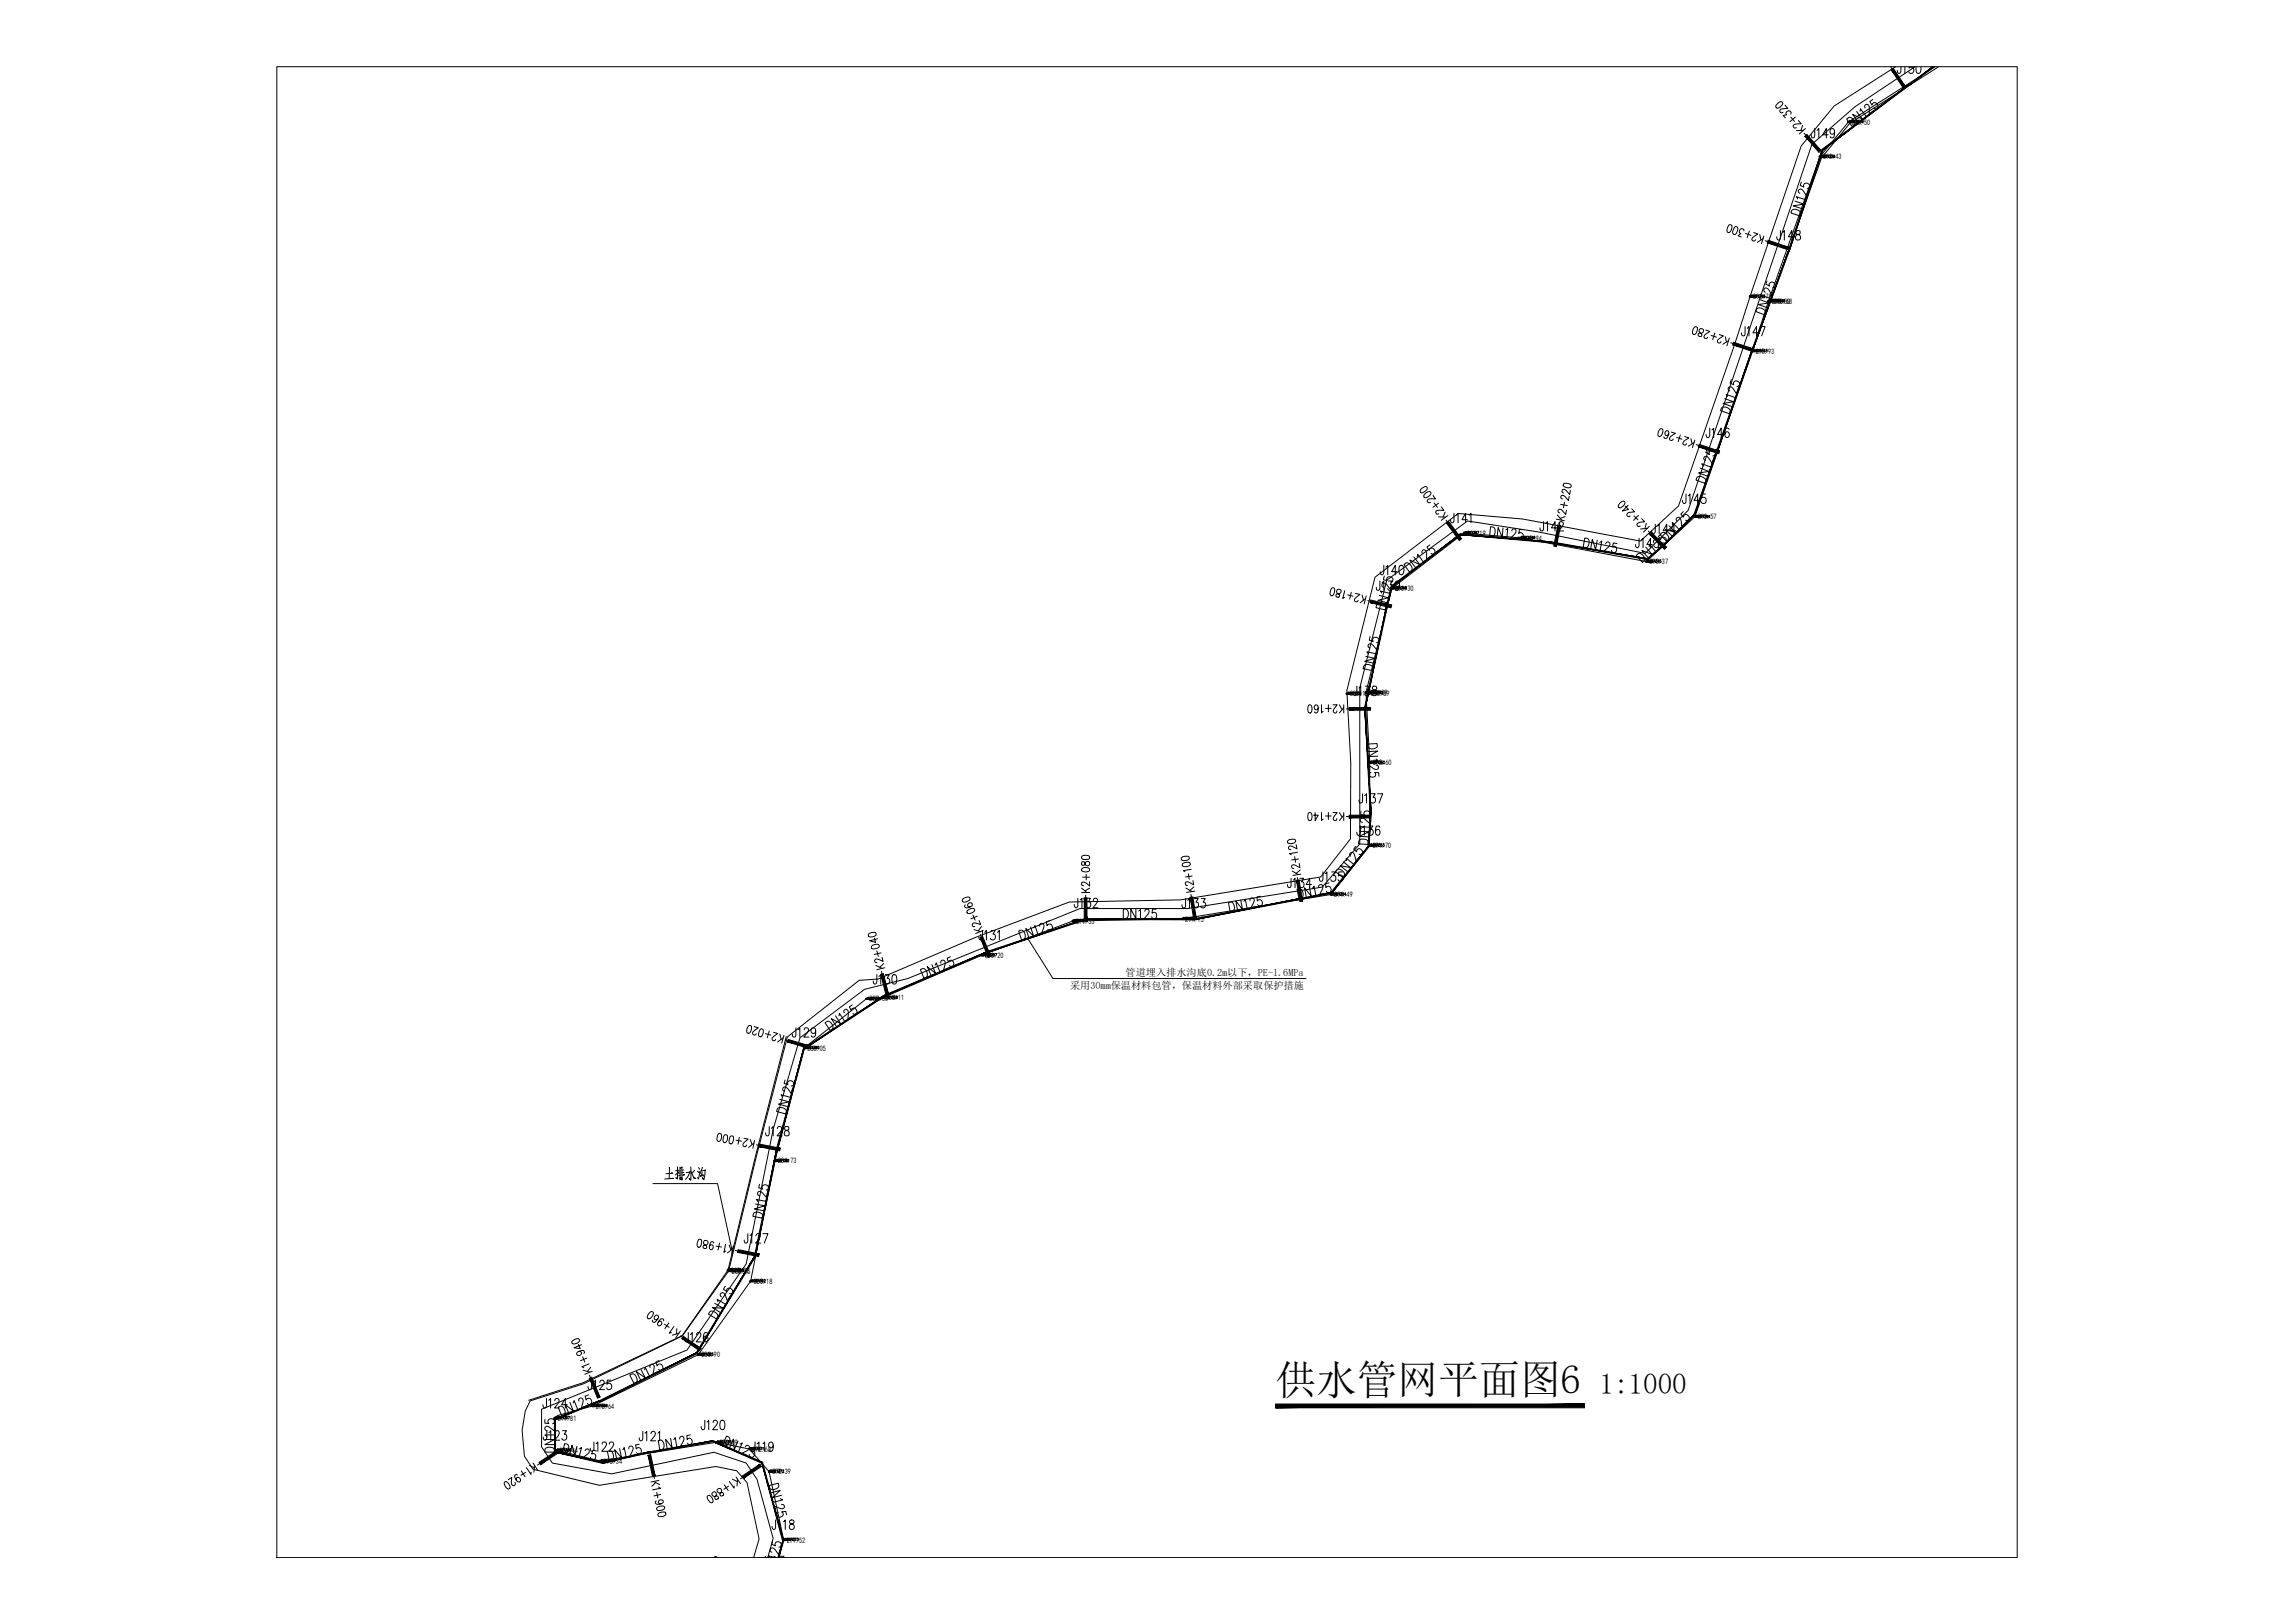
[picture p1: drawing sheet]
<svg xmlns="http://www.w3.org/2000/svg" width="594mm" height="420mm" viewBox="0 0 594 420" stroke-linecap="round" stroke-linejoin="round" font-family="sans-serif">
<defs><g id="words">
<text font-size="10.5" x="330.2" y="360.9">供水管网平面图6</text>
<text font-size="7.5" x="414" y="360.9">1:1000</text>
<text font-size="7.1" x="170.7" y="306.9">土排水沟</text>
<g font-size="2.6">
<text x="277" y="256">采用30mm保温材料包管，保温材料外部采取保护措施</text>
<text x="291.4" y="252.6">管道埋入排水沟底0.2m以下，PE-1.6MPa</text>
</g>
<g font-size="2">
<text x="479.3" y="32.3">293.50</text>
<text x="471.9" y="41.3">293.43</text>
<text x="453.8" y="77.5">293.78</text>
<text x="458.6" y="78.7">293.80</text>
<text x="459.1" y="78.7">293.68</text>
<text x="454.5" y="91.6">293.93</text>
<text x="439.6" y="134.5">293.57</text>
<text x="379.8" y="138.7">294.19</text>
<text x="394.4" y="140">293.94</text>
<text x="427" y="146.1">293.37</text>
<text x="361.1" y="153">293.30</text>
<text x="349.5" y="180.3">293.11292.89</text>
<text x="355.4" y="198.1">292.60</text>
<text x="355.3" y="219.6">291.70</text>
<text x="345.4" y="232.2">291.49</text>
<text x="278.5" y="239.1">291.33</text>
<text x="306.8" y="238.6">291.15</text>
<text x="255" y="248">290.20</text>
<text x="225.1" y="259.2">287.80288.11</text>
<text x="209" y="272">286.05</text>
<text x="201.4" y="301.2">284.73</text>
<text x="189.3" y="329.5">283.02</text>
<text x="189.5" y="329.7">283.05</text>
<text x="195.1" y="332.4">283.18</text>
<text x="181.6" y="351.4">280.90</text>
<text x="154.2" y="364.7">278.64</text>
<text x="144.4" y="367.8">277.81</text>
<text x="144.8" y="376.2">276.44</text>
<text x="186.3" y="374.1">273.09</text>
<text x="194.8" y="375.8">272.68</text>
<text x="156.2" y="378.9">275.34</text>
<text x="199.9" y="381.6">272.39</text>
<text x="203.7" y="399.3">271.52</text>
</g>
</g></defs>
<!-- layer: GCD -->
<g fill="#000" stroke="#000" stroke-width=".26">
<path d="M471 40.5l.1 .1zM452.9 76.7l.1 .1zM458.2 77.9l.1 .1zM453.5 90.8l.1 .1zM378.9 137.9l.1 .1zM426.1 145.2l.1 .2zM353.5 179.2h.1zM344.5 231.4v.2zM228.4 258.2l.1 .1zM208.1 271.2l.1 .1zM188.5 328.9l.1 .1zM194.2 331.6l.1 .1z"/>
<path d="M180.7 350.6v.1zM193.9 375l.1 .1zM199 380.8l.1 .2zM202.7 398.5l.1 .1z"/>
<path d="M471 40.5l.1 .1zM470.9 40.6h.2zM471 40.6h.1z"/>
<path d="M453.1 76.7l-.1 .1zM453 76.6v.2zM452.9 76.7l.1 .1z"/>
<path d="M457.7 77.9v.2zM457.8 77.9v.2z"/>
<path d="M457.8 77.9v.2zM457.8 77.9l.1 .2z"/>
<path d="M458.4 77.9l-.1 .1zM458.3 77.8v.2zM458.2 77.9l.1 .1z"/>
<path d="M453.7 90.8l-.1 .1zM453.6 90.7v.2zM453.5 90.8l.1 .1z"/>
<path d="M379 137.9v.1zM379 137.8v.2zM378.9 137.9l.1 .1z"/>
<path d="M360.2 152.2l.1 .1zM360.1 152.3h.2zM360.2 152.4l.1-.1z"/>
<path d="M360.4 152.2l-.1 .1zM360.3 152.1v.2zM360.2 152.2l.1 .1z"/>
<path d="M426.2 145.2v.2zM426.2 145.2v.2zM426.1 145.2l.1 .2z"/>
<path d="M353.5 179.2h.1zM353.4 179.2h.2zM353.6 179.2l-.1 .2z"/>
<path d="M353.6 179.2v.2zM353.6 179.2l.1 .2z"/>
<path d="M354.4 218.9v.1zM354.5 218.9v.1z"/>
<path d="M354.5 218.9v.1zM354.5 218.9l.1 .1z"/>
<path d="M277.6 238.3l.1 .1zM277.6 238.4h.1zM277.6 238.5l.1-.1z"/>
<path d="M277.8 238.3l-.1 .1zM277.7 238.3v.1zM277.6 238.3l.1 .1z"/>
<path d="M306 237.9l.1 .1zM306 237.9h.1z"/>
<path d="M306 237.9h.1zM306 237.7l.1 .1z"/>
<path d="M344.5 231.6h.2zM344.5 231.6h.2z"/>
<path d="M344.7 231.4l-.2 .2zM344.5 231.4v.2zM344.5 231.4v.2z"/>
<path d="M228.4 258.2l.1 .1zM228.3 258.3h.2zM228.4 258.4l.1-.1z"/>
<path d="M254 247.3l.1 .1zM254.2 247.3v.1z"/>
<path d="M254.2 247.3l.1 .1zM254.2 247.3l.1 .1z"/>
<path d="M254.2 247.3h.1zM254.2 247.1l.1 .1z"/>
<path d="M208.1 271.2l.1 .1zM208 271.3h.2zM208.2 271.3l-.1 .1z"/>
<path d="M208.2 271.3v.1zM208.2 271.3l.1 .1z"/>
<path d="M200.6 300.5l.1 .1zM200.6 300.5h.1z"/>
<path d="M200.6 300.5h.1zM200.6 300.4h.1z"/>
<path d="M188.3 328.7l.2 .1zM188.3 328.8h.2zM188.3 328.9l.2-.1z"/>
<path d="M188.5 328.7v.1zM188.5 328.6v.2zM188.3 328.7l.2 .1z"/>
<path d="M188.7 328.9l-.1 .1zM188.6 328.8v.2zM188.5 328.9l.1 .1z"/>
<path d="M194.4 331.6l-.1 .1zM194.3 331.5v.2zM194.2 331.6l.1 .1z"/>
<path d="M180.8 350.6l-.1 .1zM180.7 350.5v.2zM180.7 350.6v.1z"/>
<path d="M143.5 367l.1 .1zM143.5 367.1h.1zM143.5 367.2l.1-.1z"/>
<path d="M143.7 367l-.1 .1zM143.6 366.9v.2zM143.5 367l.1 .1z"/>
<path d="M143.8 375.5l.1 .1zM144 375.5v.1z"/>
<path d="M144 375.5v.1zM144 375.5v.1z"/>
<path d="M153.3 363.9l.1 .1zM153.2 364h.2zM153.3 364.1l.1-.1z"/>
<path d="M153.5 363.9l-.1 .1zM153.4 363.8v.2zM153.3 363.9l.1 .1z"/>
<path d="M155.3 378.2v.1zM155.4 378.2l-.1 .1z"/>
<path d="M155.4 378.2l.1 .1zM155.4 378.2l.1 .1z"/>
<path d="M194 375.1l.1 .1zM194 375.1h.1z"/>
<path d="M194.1 375l-.1 .1zM193.9 375l.1 .1z"/>
<path d="M199.2 380.8l-.1 .2zM199.1 380.8v.2zM199 380.8l.1 .2z"/>
<path d="M202.7 398.5l.1 .1zM202.7 398.6h.1zM202.8 398.6l-.1 .1z"/>
<path d="M202.8 398.6v.2zM202.8 398.6l.1 .1z"/>
</g>
<!-- layer: ZDH -->
<g fill="none" stroke="#000" stroke-width=".26">
<path d="M478.5 31.6h.1M478.7 31.3v.1M478.7 31.2h.1M478.8 31.4l-.1 .3M478.9 31.2l-.1 .6M478.9 31.2h.2M478.9 31.4h.3l-.1 .4M479 31.2l-.1 .6M479.4 31.8v-.3h.2l-.1 .3M479.4 31.7h.1M479.4 31.6h.1M479.5 31.2v.2"/>
<path d="M479.6 31.3l-.2 .1M479.6 31.2l-.3 .1M479.6 31.4l-.4 .1M479.8 31.2v.2M479.8 31.3h.4M479.9 31.4v.4M479.9 31.5h.1M479.9 31.3h.1M480 31.2l-.1 .2M480 31.5l.2-.1-.2 .1M480 31.4h.2M480.1 31.8h.2l-.4-.2 .3-.1-.3 .3"/>
<path d="M480.1 31.2h-.2M480.1 31.3h-.1M480.4 31.2h.2l.2 .6M480.6 31.4l.2 .1M480.8 31.3l-.2 .1M480.9 31.2h.3l-.1 .2 .1 .1a.24 .24 0 0 1 0 .3 .24 .24 0 0 1-.3 0v-.1M481.4 31.2h.3l-.1 .2 .2 .2-.2 .2-.2-.1M482 31.2v.1l.2 .2a.21 .21 0 0 1 .1 .3 .21 .21 0 0 1-.3 0 .21 .21 0 0 1 0-.3l.3-.3zM471.1 40.6h.1M471.3 40.3l.1 .1M471.4 40.2l.1 .1M471.5 40.3l-.2 .3"/>
<path d="M471.5 40.1l-.1 .7M471.5 40.4h.2v.3M471.6 40.2l-.1 .6M471.7 40.2h-.2M472 40.5v.2M472 40.5h.2l-.1 .2M472 40.6h.2M472.1 40.1v.3M472.2 40.6h-.2M472.2 40.3h-.2M472.3 40.4h-.4M472.3 40.2l-.3 .1"/>
<path d="M472.5 40.3h.3M472.5 40.5v.2M472.5 40.6h.1M472.6 40.3l-.1 .1M472.6 40.6h-.1M472.6 40.2v.1M472.6 40.6l.2-.1-.2 .3M472.6 40.6l.3 .2-.1-.1M472.7 40.4l-.1 .1M472.8 40.2h-.3l.1 .1M472.8 40.3h.1M473 40.2h.3l-.1 .3 .2 .3"/>
<path d="M473.4 40.3v.2M473.6 40.1h.3l-.2 .3h.1a.22 .22 0 0 1 0 .4 .22 .22 0 0 1-.3-.1M474.1 40.1h.3l-.2 .3a.21 .21 0 0 1 .2 .3 .21 .21 0 0 1-.4 0M474.9 40.3l-.3 .2 .1-.4a.35 .35 0 0 1 .2 .4 .35 .35 0 0 1-.3 .3v-.1M453 76.8h.1M453.2 76.5l.1 .1M453.3 76.4v.1M453.4 76.5l-.2 .4M453.4 76.4l-.1 .6M453.4 76.4h.2M453.5 76.6h.2l-.1 .4M453.5 76.5l-.1 .5"/>
<path d="M453.9 76.9v-.2h.2v.3M454 76.4v.2M454.1 76.8l-.2 .1M454.1 76.8h-.2M454.1 76.5l-.2 .1M454.1 76.5h-.3M454.1 76.6l-.3 .1M454.4 76.6v.4M454.4 76.7l.1-.1-.1 .2M454.4 76.8v.1M454.6 76.4l-.1 .2v-.1M454.6 76.7l.1-.1z"/>
<path d="M454.6 76.5l.1-.1-.4 .1M454.6 77h.2l-.2-.2h.1l-.3 .2M454.7 76.4h-.3M454.7 76.5l-.1 .1M454.9 76.5l.3-.1 .1 .6M455.2 76.6l.1 .1M455.3 76.5l-.1 .1M455.5 76.3h.2l-.1 .3a.21 .21 0 0 1 .2 .3 .21 .21 0 0 1-.4 .1v-.1M456.3 76.8h-.4l.3-.5v.7M456.5 76.5l.3-.1-.3 .6h.3M457.8 77.9h.1M458 77.7l.1 .1"/>
<path d="M458.1 77.6h.1M458.1 77.7l-.1 .3M458.2 77.5l-.1 .6M458.2 77.8h.3l-.1 .3M458.3 78h.1M458.3 77.6l-.1 .6M458.4 77.6h-.2M458.5 77.7l.4 .1M458.6 77.6h.3M458.7 77.9v.2M458.7 77.9h.2l-.1 .2M458.7 77.6l-.1 .6"/>
<path d="M458.7 77.6h.3M458.8 77.5v.3M458.8 77.8h.2l-.1 .3M458.8 77.6l-.1 .6M458.8 78l-.1 .1M458.8 77.9l-.1 .1M458.9 77.7h-.2l-.2 .4M459.1 77.6v.1M459.1 77.6l.4 .1M459.1 77.7l.4-.1-.2 .1M459.2 77.8l.1-.2v.2M459.2 77.8v.4v-.3"/>
<path d="M459.2 77.8l.2 .1-.1 .2M459.2 77.7h.1M459.2 77.6h.2M459.3 78l-.1 .1M459.3 77.8h.2l-.3 .2 .3-.1-.3 .2M459.3 78l.3 .1h-.2M459.3 77.7h.2M459.4 77.7l-.2 .1M459.4 77.8l-.4 .1M459.6 77.6l.2 .1M459.7 77.9l.1-.1-.1 .1M459.7 78h.1"/>
<path d="M459.8 77.8l-.1 .3M459.8 78l-.1 .1M459.9 77.6v.1M459.9 77.9l.1-.1-.1 .1M459.9 78l.1-.1-.3 .3M459.9 78l.2 .2-.2-.1M459.9 77.7l.1-.1h-.3h.2l.2 .5M460 77.8l.1 .1M460 77.6h-.3M460.1 77.6l-.1 .1M460.2 77.6h.2l.2 .5M460.2 77.5h.3l-.1 .3h.1a.21 .21 0 0 1 0 .4 .21 .21 0 0 1-.3-.1"/>
<path d="M460.5 77.8l.1 .1M460.6 77.7l-.2 .1M460.7 77.5h.3l-.1 .3a.21 .21 0 0 1 .2 .3 .21 .21 0 0 1-.4 0M461.1 78h-.4l.3-.5v.7M461.2 77.6h.3a.36 .36 0 0 1 .2 .3 .36 .36 0 0 1-.4 .3zM461.6 78h-.4l.3-.5v.7M461.8 77.6l.1-.1v.7M453.6 90.9h.1M453.8 90.6l.1 .1M453.9 90.5l.1 .1M454 90.6l-.2 .4M454.1 90.5l-.2 .6"/>
<path d="M454.1 90.5h.2M454.1 90.7h.2l-.1 .4M454.2 90.6l-.2 .5M454.6 90.5v.2M454.7 90.9l-.2 .2v-.3h.3l-.2 .3M454.7 90.8l-.2 .1M454.7 90.6l-.2 .1M454.8 90.6h-.3M454.8 90.7l-.4 .1M455 90.7v.4M455 90.8h.3l-.2 .3M455.1 90.6h-.1"/>
<path d="M455.1 90.9l-.1 .1M455.2 90.5l-.2 .2M455.2 90.8l.1-.1zM455.2 90.9l.1 .2M455.2 90.6h.1M455.3 90.5h-.2M455.3 90.6h-.3M455.3 90.6l-.1 .1M455.5 90.6l.3-.1 .2 .6M455.8 90.7l.1 .1M455.9 90.6l-.1 .1M456.1 90.4h.3l-.1 .3a.23 .23 0 0 1 .1 .3 .23 .23 0 0 1-.4 .1v-.1"/>
<path d="M457 90.9h-.4l.2-.5v.7M457.1 90.4h.3v.3a.23 .23 0 0 1 0 .3 .23 .23 0 0 1-.3 .1v-.1M379 138h.1M379.2 137.8h.1M379.2 137.6l.1 .1M379.3 137.8l-.1 .3M379.4 137.6l-.1 .6M379.4 137.6h.2M379.4 137.8h.2l-.1 .4M379.5 137.7l-.2 .5M379.8 138.1v-.2h.3l-.1 .3M379.9 137.6l.1 .2"/>
<path d="M380 138l-.2 .1M380 138h-.2M380.1 137.8h-.3M380.1 137.7h-.3M380.1 137.8l-.4 .1M380.4 137.8v.4M380.4 137.9l.1-.1-.1 .2M380.4 138h.1M380.4 137.7v.1M380.4 138v.1M380.5 137.6l-.1 .2M380.5 138h.1l-.2 .2"/>
<path d="M380.5 137.9h.1zM380.5 138l.2 .2h-.1M380.6 137.6h-.2M380.6 137.7v.1M380.6 137.7l-.3 .1M380.9 137.7l.2-.1 .2 .6M381.1 137.8l.1 .1M381.2 137.7l-.1 .1M381.4 137.5h.3v.3a.23 .23 0 0 1 0 .4 .23 .23 0 0 1-.3 0v-.1M382.3 138h-.4l.2-.5v.8M382.4 137.5h.4l-.3 .8M393.5 139.2h.1"/>
<path d="M393.7 139l.1 .1M393.8 138.9h.1M393.9 139l-.2 .3M393.9 138.8l-.1 .6M393.9 139.1h.3l-.1 .3M394.1 138.9l-.2 .5M394.2 138.9h-.3M394.4 139.1v.3M394.4 139.2l.3-.1-.2 .3M394.4 139.3h.2M394.5 138.8v.3M394.6 139.2l-.2 .1"/>
<path d="M394.6 139h-.2M394.7 138.9h-.3M394.7 139.1h-.4M394.9 138.9l.1 .1M394.9 138.9h.3M394.9 139.1v.1M394.9 139.3l.3-.1-.2 .2M394.9 139.3h.1M395 138.9h.2M395 139l-.1 .4M395 138.9v.1M395.1 139.1h.1l-.1 .1"/>
<path d="M395.1 139.3l.2 .1h-.1M395.2 138.9v.1M395.4 138.9h.3l.1 .5M395.8 138.9v.3M396 138.8h.3l-.2 .3h.1a.2 .2 0 0 1 0 .3 .2 .2 0 0 1-.3 0M396.9 139.3h-.5l.3-.5v.7M397.3 138.9l-.1-.1a.33 .33 0 0 0-.2 .4 .33 .33 0 0 0 .2 .2v-.3l-.2 .2M438.7 133.8h.1M438.9 133.5l.1 .1M439 133.4h.1M439.1 133.6l-.2 .3M439.2 133.6h.2l-.1 .3"/>
<path d="M439.3 133.4l-.2 .6M439.4 133.4h-.2l-.2 .6M439.6 133.6v.3M439.6 133.7h.3l-.2 .2M439.6 133.9h.2M439.6 133.8h.2M439.7 133.4v.2M439.8 133.5l-.2 .1M439.9 133.4l-.3 .1M439.9 133.6h-.4M440.1 133.4v.2M440.1 133.5h.3"/>
<path d="M440.1 133.7l.2-.1h-.2v.3M440.1 133.5h.1M440.1 133.6h.1M440.2 133.8v.1M440.3 133.4v.2M440.3 133.8l.1-.1-.2 .3M440.3 133.6h.1l-.1 .1M440.3 133.8l.2 .2-.1-.1M440.3 133.6h.1M440.4 133.4h-.2M440.4 133.5h-.1M440.6 133.4h.3l.2 .5"/>
<path d="M441 133.5v.2M441.2 133.4h.3l-.2 .2h.2v.3h-.4M442.1 133.8h-.5l.3-.4v.6M442.6 133.8h-.4l.3-.4v.6M360.3 152.3h.1M360.5 152.1h.1M360.5 151.9l.1 .1M360.6 152.1l-.1 .3M360.7 151.9l-.1 .6M360.7 152.1h.3l-.1 .4M360.8 152l-.1 .5M360.9 151.9h-.2"/>
<path d="M361.2 152.1h.2M361.2 152.4v-.2h.2l-.1 .3M361.3 151.9v.2M361.3 152.4h-.1M361.3 152.3h-.1M361.4 152h-.3M361.4 152.1l-.4 .1M361.6 152.1l.1 .4M361.7 152.2h.1M361.7 152.3v.1M361.8 152v.1M361.8 151.9v.2"/>
<path d="M361.9 152l.1-.1-.4 .2M361.9 152.2l.1-.1zM361.9 152.5v-.2l-.2 .2M361.9 151.9h-.2M361.9 152.1h.1M362.2 152l.2-.1 .2 .6M362.4 152.1l.2 .1M362.6 152l-.2 .1M362.7 151.8h.3v.3a.21 .21 0 0 1 0 .4 .21 .21 0 0 1-.3-.1M363.6 152.3h-.4l.3-.5v.8M363.8 151.9v.2a.21 .21 0 0 1 .3 .2 .21 .21 0 0 1-.2 .3 .3 .3 0 0 1-.1-.4 .3 .3 0 0 1 .3-.2zM426.2 145.4h.1"/>
<path d="M426.4 145.1l.1 .1M426.5 144.9v.1M426.5 145.1l-.1 .4M426.6 145.2h.2l-.1 .3M426.7 145l-.2 .6M426.8 145l-.2-.1-.1 .7M427 145.2v.4l.2-.2M427 145.3h.3l-.1 .2M427.2 144.9v.3M427.2 145.3l-.2 .1M427.3 145.1l-.3 .1M427.3 145l-.3 .1"/>
<path d="M427.3 145.2h-.4M427.5 145h.4l-.1 .1M427.6 145.2h.1M427.6 145.4v-.2v.3M427.6 145.1h.1M427.6 145.4v.1M427.7 145v.1M427.7 145.2h.1l-.1 .1M427.7 145.4l.1-.1-.2 .3M427.7 145.4l.2 .2-.1-.1M427.8 144.9l-.2 .1M427.8 145.1v.1"/>
<path d="M428.1 145h.2l.2 .5M428.4 145.2v.1M428.4 145.1l-.1 .1M428.6 144.9h.3l-.2 .3 .2 .2-.1 .2-.2-.1M429.5 145.4h-.4l.3-.5v.7M429.9 144.9h-.2l.1 .3a.23 .23 0 0 1 .2 .2 .23 .23 0 0 1-.3 .2l-.1-.1M348.6 179.6h.1M348.9 179.3v.2M348.9 179.2h.1M349 179.4l-.1 .3M349.1 179.2l-.2 .6M349.1 179.2h.2"/>
<path d="M349.1 179.5l.2-.1-.1 .3M349.2 179.2l-.2 .6M349.5 179.7v-.2h.2v.2M349.5 179.6h.2M349.6 179.7h.1M349.7 179.2v.2M349.7 179.3l-.2 .1M349.8 179.2l-.3 .1M349.8 179.4l-.4 .1M350 179.2v.2M350 179.3l.4-.1-.1 .1M350 179.5h.1"/>
<path d="M350 179.3h.1M350.1 179.4l-.1 .3M350.1 179.6v.1M350.2 179.2v.2h.1M350.2 179.5l.1-.1-.1 .1M350.2 179.6l.1-.1-.2 .3M350.2 179.6l.2 .2-.1-.1M350.3 179.2h-.2M350.5 179.2h.3l.2 .5M350.9 179.3v.2M351.1 179.2h.3l-.2 .2 .2 .1a.24 .24 0 0 1 0 .3 .24 .24 0 0 1-.3 0v-.1M351.9 179.2h-.3v.3a.21 .21 0 0 1 .3 0 .21 .21 0 0 1 0 .3l-.3-.1"/>
<path d="M352.1 179.3l.1-.1v.6M353.6 179.2h.1M353.8 179l.1 .1M353.9 178.9h.1M353.9 179l-.1 .4M354 178.8l-.1 .7M354 179.1h.2v.3M354.1 179.4h.1M354.1 178.9l-.2 .6M354.2 178.9h-.2M354.3 179.2l.1 .1M354.4 179l.3 .1"/>
<path d="M354.4 179.2l-.1 .3M354.5 179.1l.2-.1h-.2l-.1 .6M354.5 179.2v.3l.2-.2M354.5 179.2h.2l-.1 .2M354.6 178.8v.3M354.6 179.1l-.2 .6M354.7 179.2l-.2 .1 .2-.1v.4M354.7 178.9h-.3M355 178.9v.1M355 178.9l.3 .1M355 179.1v.4l.2-.2-.1 .3M355 179.2l.3-.1-.2 .1"/>
<path d="M355 179.3v.3M355 179.5h.1M355 179.2h.1M355 179v.3M355.1 179l-.1 .1M355.1 179.3l-.1 .1M355.1 178.9l.1 .2M355.1 179.3l.1-.1-.2 .3M355.1 179.3l.3 .2-.2-.1M355.1 179.4l-.1 .1M355.2 179.1h-.3M355.2 179.2l-.4 .1"/>
<path d="M355.2 178.9h-.2M355.4 179.1v.1M355.4 179.1h.4M355.5 179.3v.3M355.5 179.3v.1M355.5 179.5h.1M355.5 179.2h.1M355.5 178.9h.3l-.1 .3 .2 .3M355.5 179h.2M355.5 179.4v.1M355.6 179v.2h.2M355.6 179.3l.2-.1-.1 .3-.2 .1"/>
<path d="M355.6 179.5l.2 .1h-.1M355.7 179.1l.2 .1M355.7 179.1l-.1 .1M355.9 178.9l-.1 .2M356 179.1l.2-.1 .2 .6M356.1 178.8h.2l-.1 .3h.1a.22 .22 0 0 1 0 .4 .22 .22 0 0 1-.3-.1M356.3 179.1v.3M356.5 179h.3l-.2 .2 .2 .1a.21 .21 0 0 1 0 .3 .21 .21 0 0 1-.3-.1M356.9 179.3h-.4l.3-.5v.7M357.3 179h-.3v.3a.21 .21 0 0 1 .3 0 .21 .21 0 0 1 0 .3 .21 .21 0 0 1-.3-.1M357.4 179.1l-.3 .1 .1-.4a.35 .35 0 0 1 .2 .4 .35 .35 0 0 1-.3 .3v-.1M357.5 179.1l.3-.1a.36 .36 0 0 1 .1 .4 .36 .36 0 0 1-.3 .3z"/>
<path d="M354.6 197.4h.1M354.8 197.2l.1 .1M354.9 197.1h.1M354.9 197.2l-.1 .3M355 197l-.1 .7M355 197.3h.2v.3M355.1 197.1l-.1 .6M355.2 197.1h-.2M355.5 197.6v-.2l.2-.1-.1 .3M355.5 197.5h.1M355.5 197.4h.1M355.5 197l.1 .3"/>
<path d="M355.7 197.2h-.2M355.7 197.1h-.3M355.7 197.3h-.4M355.9 197.1v.1M355.9 197.1h.4l-.2 .1M356 197.3v.1M356 197.2h.1M356.1 197.2l-.1 .5 .3-.3h-.2M356.1 197.4v.1M356.1 197.1v.2l.2-.1M356.1 197.3h.2l-.2 .1M356.1 197.5l.2 .2-.1-.1"/>
<path d="M356.2 197l-.2 .1M356.5 197.1h.2l.2 .5M356.9 197.1v.3M357 197h.3l-.1 .3 .1 .1a.23 .23 0 0 1 0 .3 .23 .23 0 0 1-.3 0v-.1M357.8 197h-.3v.3a.21 .21 0 0 1 .3 0 .21 .21 0 0 1 0 .3 .21 .21 0 0 1-.3 0M358 197.2l.3-.2-.3 .7h.4M354.5 218.9h.1M354.7 218.7h.1M354.8 218.5v.1M354.9 218.7l-.2 .3M354.9 218.4l-.1 .7M355 218.7h.2l-.1 .3"/>
<path d="M355 218.6l-.1 .5M355.1 218.5h-.2M355.4 219v-.2h.2l-.1 .2M355.5 218.4v.3M355.5 218.9l-.1 .1M355.5 218.9h-.1M355.6 218.6l-.2 .1M355.6 218.5l-.3 .1M355.6 218.7h-.4M355.9 218.7v.3M355.9 218.8l.1-.1zM355.9 218.6h.1"/>
<path d="M355.9 218.5h.3M356 218.9l-.1 .1M356 218.9h-.1M356.1 218.5l-.1 .2-.2-.1 .4-.1-.1 .1M356.1 218.7h.1l-.1 .1M356.1 219l.2 .1-.2-.2h.1l-.3 .2M356.2 218.7h-.1M356.4 218.6l.2-.1 .2 .6M356.7 218.7l.1 .1M356.8 218.6l-.2 .1M356.9 218.4h.3l-.1 .3a.21 .21 0 0 1 .2 .3 .21 .21 0 0 1-.4 0M357.7 218.4h-.2l-.1 .3a.21 .21 0 0 1 .4 .1 .21 .21 0 0 1-.1 .3 .21 .21 0 0 1-.3-.1"/>
<path d="M358 218.4h.3l-.2 .3a.21 .21 0 0 1 .2 .3 .21 .21 0 0 1-.3 0M277.7 238.4h.1M277.9 238.2l.1 .1M278 238l.1 .1M278.1 238.2l-.2 .3M278.2 238.3l.2-.1-.1 .3M278.3 238.1l-.2 .5M278.4 238h-.2l-.2 .6M278.6 238.1h.3M278.6 238.2h.2M278.6 238.3v.3l.2-.1M278.6 238.3h.2v.3"/>
<path d="M278.7 238l.1 .3M278.8 238.4h-.2M278.9 238.2l-.4 .1M279.1 238.1h.3M279.1 238.3v.3l.1-.1 .2 .1M279.1 238.4h.3l-.2 .2M279.1 238.2h.1M279.3 238.3h.1M279.3 238.1v.1M279.4 238h-.3l.2 .3v-.3M279.6 238.1l.3-.1 .2 .6M279.9 238.2l.1 .1"/>
<path d="M280 238.1l-.1 .2M280.2 238h.3l-.1 .3a.23 .23 0 0 1 .1 .3 .23 .23 0 0 1-.4-.1M281 238h-.3v.3a.21 .21 0 0 1 .3 0 .21 .21 0 0 1 0 .3 .21 .21 0 0 1-.3-.1M281.5 238.1h-.3l.2 .6a.2 .2 0 0 0 .1-.3 .2 .2 0 0 0-.3-.1v.1M306 237.9h.1M306.2 237.7h.1M306.3 237.5v.1M306.4 237.7l-.2 .3M306.4 237.4l-.1 .7M306.4 237.7h.2v.3M306.5 237.5l-.1 .6M306.6 237.5h-.2"/>
<path d="M306.9 237.8v.2M306.9 237.8l.2-.1-.1 .3M306.9 238h.1M307 237.4v.3M307 237.9h-.1M307.1 237.6l-.2 .1M307.1 237.5l-.3 .1M307.2 237.7h-.5M307.4 237.6l.3-.1v.2M307.4 237.7h.1l-.1 .1M307.4 237.6h.1M307.4 238h.1"/>
<path d="M307.5 237.7l-.1 .3M307.5 237.9h-.1M307.5 237.5v.2M307.5 237.7h.2l-.2 .1M307.5 237.9l.2-.1-.2 .3M307.5 237.9l.2 .1M307.7 237.5h-.3l-.1 .2M307.9 237.5h.2l.2 .6M308.1 237.7l.2 .1M308.3 237.6l-.1 .1M308.4 237.4h.3l-.1 .3a.2 .2 0 0 1 .1 .3 .2 .2 0 0 1-.3 0M309.2 237.4h-.2l-.1 .3a.21 .21 0 0 1 .3 .1 .21 .21 0 0 1 0 .3 .21 .21 0 0 1-.3 0v-.1"/>
<path d="M309.8 237.4h-.3v.3a.2 .2 0 0 1 .3 .1 .2 .2 0 0 1-.1 .3 .2 .2 0 0 1-.3-.1M344.5 231.6h.1M344.7 231.3l.1 .1M344.8 231.1l.1 .1M344.9 231.3l-.1 .3M345 231.4h.2l-.1 .3M345.1 231.2l-.2 .6M345.2 231.2l-.2-.1-.2 .7M345.4 231.4v.4l.2-.2M345.4 231.5l.3-.1-.1 .3M345.6 231.1v.3M345.6 231.5l-.1 .1"/>
<path d="M345.6 231.3l-.2 .1M345.7 231.2l-.3 .1M345.7 231.4h-.4M345.9 231.4h.2M346 231.6l.2 .1M346.1 231.6l-.2-.2v.3M346.1 231.2v.2l-.2-.1 .4-.1-.2 .1M346.1 231.4h.1l-.1 .1M346.1 231.6l.1-.1-.2 .3M346.1 231.4h.1M346.2 231.1l-.3 .3M346.4 231.2h.3l.2 .5"/>
<path d="M346.7 231.4l.1 .1M346.8 231.3l-.1 .1M347 231.1h.3l-.2 .3 .2 .2-.1 .2-.3-.1M347.8 231.1h-.3v.3a.21 .21 0 0 1 .3 .1 .21 .21 0 0 1 0 .3l-.3-.1M348.4 231.6h-.4l.3-.5v.7M224.3 258.6h.1M224.5 258.4h.1M224.6 258.2v.1M224.6 258.4l-.1 .3M224.7 258.1l-.1 .7M224.7 258.4h.2v.3M224.8 258.2l-.2 .6"/>
<path d="M224.9 258.2h-.2M225.2 258.5v.2M225.2 258.5h.2l-.1 .2M225.2 258.7h.1M225.2 258.6h.1M225.2 258.1l.1 .3M225.4 258.3l-.2 .1M225.4 258.2l-.3 .1M225.4 258.4h-.4M225.6 258.2v.2M225.6 258.3l.4-.1-.2 .1 .2 .1M225.7 258.3v.4"/>
<path d="M225.7 258.4v.1M225.7 258.7h.1M225.7 258.2h.3M225.7 258.6h.1M225.8 258.2v.2M225.8 258.4h.2l-.2 .1M225.9 258.7l.1 .1-.2-.2 .2-.1-.3 .3M226.2 258.2h.2l.2 .6M226.4 258.4l.2 .1M226.6 258.3l-.1 .1M226.7 258.1h.3l-.1 .3 .1 .1a.23 .23 0 0 1 0 .3 .23 .23 0 0 1-.3 0v-.1M227.5 258.1h-.2v.3a.23 .23 0 0 1 .3 .2 .23 .23 0 0 1-.4 .2v-.1"/>
<path d="M228.1 258.4l-.1 .1a.2 .2 0 0 1-.3-.1 .2 .2 0 0 1 .2-.3l.1 .6h-.3M228.5 258.3h.1M228.7 258.1h.1M228.8 257.9v.1M228.8 258.1l-.1 .3M228.9 257.9l-.1 .6M228.9 258.1h.3l-.1 .3M229.1 257.9l-.3 .6M229.1 257.9h-.2M229.4 258.4v-.2l.2-.1-.1 .3M229.5 257.9v.2M229.6 258.3l-.2 .1h.2"/>
<path d="M229.6 258l-.2 .1M229.6 258.1h-.3M229.6 257.9l-.3 .1M229.9 257.9v.2M229.9 258h.3M229.9 258.1v.4l.3-.3-.3 .1 .4 .2-.1-.1M229.9 258.1v.1M229.9 257.9h.3M229.9 258h.1M230 257.9l-.1 .2M230.1 258.1l-.1 .1M230.1 258.1h.1"/>
<path d="M230.2 258h-.1M230.4 257.9h.3l-.1 .3 .2 .3M230.8 258v.2M231 257.9h.3l-.2 .2h.1a.21 .21 0 0 1 0 .4 .21 .21 0 0 1-.3-.1M231.8 257.9h-.3v.2a.2 .2 0 0 1 .3 .1 .2 .2 0 0 1-.1 .3 .2 .2 0 0 1-.3-.1M232 257.9l.3 .3v.3a.21 .21 0 0 1-.4-.1 .2 .2 0 0 1 .2-.3l.2-.2zM254.2 247.3h.1M254.4 247.1h.1M254.5 246.9v.1M254.5 247.1l-.1 .3M254.6 246.8l-.1 .7M254.6 247.1h.2l-.1 .3"/>
<path d="M254.7 246.9l-.2 .6M254.8 246.9h-.2M255 247.2l.1 .2M255.1 247.2h.2l-.1 .2M255.2 246.8v.3M255.2 247.3h-.1M255.3 247.4h-.2M255.3 246.9l-.3 .1M255.3 247l-.3 .1M255.3 247.1h-.3M255.6 247.1v.3M255.6 247.2h.1z"/>
<path d="M255.6 246.9h.2M255.6 247h.1M255.7 247.1h-.1M255.7 247.4h-.1M255.7 247.3h-.1M255.7 246.9l.1 .2M255.7 247.1h.1l-.1 .1M255.8 247l.1-.1-.4 .2M255.8 247.4v-.1l-.2 .2M256.1 247l.3-.1-.1 .4 .2 .2M256.3 247.1l.1 .1M256.4 247v.1"/>
<path d="M256.6 246.8h.3l-.1 .3a.21 .21 0 0 1 .1 .3 .21 .21 0 0 1-.3 0M257.4 246.8h-.2l-.1 .3a.22 .22 0 0 1 .3 0 .22 .22 0 0 1 0 .3 .22 .22 0 0 1-.3 0M257.6 246.8h.4l-.2 .7M208.2 271.3h.1M208.4 271.1h.1M208.4 270.9l.1 .1M208.5 271.1l-.1 .3M208.6 270.8l-.2 .7M208.6 271.1h.2v.3M208.7 270.9l-.2 .6M208.8 270.9h-.2M209.2 270.8v.3"/>
<path d="M209.2 271.4l-.1 .1v-.3h.2l-.1 .2M209.2 271.3h-.1M209.3 271l-.2 .1M209.3 271.1h-.4M209.3 270.9l-.3 .1M209.5 271.1v.3M209.6 271.2h.1M209.6 270.9h.2M209.6 271h.1M209.7 271.4h-.1M209.7 271.3h-.1M209.7 270.9l-.1 .2"/>
<path d="M209.7 271.1v.1M209.7 271h.1M209.7 271.1h.1M209.8 271.4l.2 .1-.3-.2h.1l-.2 .2M209.9 271l-.4 .1M210.1 271l.2-.1v.3l.2 .3M210.3 271.1l.2 .1M210.5 271l-.2 .1M210.6 270.8h.3l-.1 .3h.1a.22 .22 0 0 1 0 .4 .22 .22 0 0 1-.3-.1M211.4 270.9l-.1-.1a.36 .36 0 0 0-.2 .4 .36 .36 0 0 0 .3 .3v-.4l-.3 .2M211.7 270.9h.2a.34 .34 0 0 1 .1 .4 .34 .34 0 0 1-.3 .2zM200.6 300.5h.1"/>
<path d="M200.8 300.3l.1 .1M200.9 300.1v.1M200.9 300.3l-.1 .3M201 300.1l-.1 .6M201 300.1h.2M201 300.4l.2-.1v.4M201.1 300.2l-.2 .5M201.5 300.4v.3M201.5 300.4h.2l-.1 .3M201.5 300.6h.2M201.5 300.5h.1M201.6 300.1v.3"/>
<path d="M201.7 300.3h-.2M201.7 300.2h-.3M201.7 300.4h-.4M202 300.2h.3M202 300.4h.1l-.1 .1M202 300.3h.1M202.1 300.1l-.1 .6M202.1 300.4h.2l-.2 .1M202.2 300.3h.1M202.3 300.1l-.4 .2M202.3 300.7l-.3-.1 .3-.1-.3 .2M202.3 300.2l-.1 .1"/>
<path d="M202.5 300.2l.3-.1 .1 .6M202.8 300.2v.3M203 300.1h.3l-.1 .3 .2 .2-.2 .2-.2-.1M203.8 300.2h-.3v.5h.3l-.1-.3-.2 .2M204 300.2l.2-.1v.7M188.5 328.8h.1M188.6 329h.1M188.7 328.5v.1M188.7 328.4l.1 .1M188.8 328.5l-.1 .4M188.8 328.8h.1M188.9 328.4l-.1 .6 .2-.5"/>
<path d="M189 328.7l.1-.1-.1 .3M189 328.8l-.1 .3M189.1 328.8h.2l-.1 .4M189.1 328.4h-.2M189.2 328.7l-.2 .5M189.2 328.6h.5l-.1 .2M189.3 328.6h-.3l-.1 .6M189.3 328.5h.3M189.3 328.7h.3v.3l.2-.1-.1 .3M189.3 328.7v.2M189.4 328.3l.1 .3M189.5 328.9v.2"/>
<path d="M189.7 329.1h-.1M189.7 329h-.2M189.7 328.8l-.4 .1 .5-.1M189.8 328.7l-.5 .1M189.8 328.4v.1M189.8 328.5l.4-.1-.2 .1M189.8 328.6l.1 .3M189.9 328.7h.1M189.9 328.8v.1M189.9 328.6h.1M189.9 328.5h.1M190 328.6v.2"/>
<path d="M190 328.4v.1M190 328.8h.1l-.2 .2M190 328.8l.1 .2M190 328.7l.4-.1-.2 .2M190 328.8v.4M190 328.9l.1-.1-.1 .2M190 328.6v.1M190 328.8h.1M190 329h.1M190.1 328.7l-.1 .1M190.1 328.4h-.2M190.1 328.5l-.1 .1"/>
<path d="M190.1 329.1h-.1M190.2 328.6v.2M190.2 328.9l.1-.1-.1 .2M190.2 329h.1l-.2 .2M190.2 329.1l.2 .1h-.1M190.3 328.6h-.2M190.3 328.8h-.1M190.4 328.5l.2-.1 .2 .6M190.5 328.7l.3-.1 .2 .6M190.7 328.5v.2M190.8 328.8l.1 .2M190.9 328.7l-.1 .1"/>
<path d="M190.9 328.3h.3v.3a.23 .23 0 0 1 0 .4 .23 .23 0 0 1-.4-.1M191.1 328.5h.3l-.2 .3 .2 .3-.2 .2-.2-.2M191.7 328.5l-.1-.2a.36 .36 0 0 0-.2 .4 .36 .36 0 0 0 .2 .3v-.4l-.2 .2M191.9 328.7l-.1-.1a.3 .3 0 0 0-.3 .3 .3 .3 0 0 0 .4 .3l-.1-.4-.3 .2M192.1 328.5h.3l-.1 .3 .2 .3-.2 .2-.2-.2M192.3 328.8h-.4l.3-.5v.8M194.3 331.7h.1M194.5 331.4l.1 .1M194.6 331.3h.1M194.7 331.4l-.2 .4M194.8 331.5h.2l-.1 .4M194.8 331.3l-.1 .6"/>
<path d="M195 331.3h-.3l-.1 .6M195.2 331.6v.2M195.2 331.6h.2v.3M195.3 331.3v.2M195.4 331.7l-.2 .1M195.4 331.6l-.2 .1M195.4 331.4l-.2 .1M195.4 331.3l-.3 .1M195.4 331.5h.2l-.5 .1M195.7 331.3v.1M195.7 331.5h.1M195.8 331.7l-.1-.2v.4"/>
<path d="M195.8 331.4h-.1M195.8 331.7l-.1 .1M195.9 331.3v.2l.1-.2h-.3M195.9 331.6l.1-.1-.1 .1M195.9 331.7l.1-.1-.2 .3M195.9 331.7l.1 .2M196 331.3h-.3M196 331.4l-.1 .1M196.2 331.3h.3l.1 .6M196.5 331.5l.1 .1M196.6 331.4l-.1 .1M196.8 331.2h.2l-.1 .3a.21 .21 0 0 1 .2 .3 .21 .21 0 0 1-.3 .1l-.1-.1"/>
<path d="M197.6 331.3h-.1a.32 .32 0 0 0-.3 .3 .32 .32 0 0 0 .3 .3v-.4l-.3 .2M197.8 331.4l.1-.2 .2 .1-.3 .6h.3M180.7 350.7h.1M181 350.4v.1M181 350.3l.1 .1M181.1 350.4l-.1 .4M181.2 350.3l-.2 .6M181.2 350.3h.2M181.2 350.5h.2l-.1 .4M181.3 350.4l-.2 .5M181.6 350.6v.2M181.6 350.6h.3l-.1 .3"/>
<path d="M181.7 350.3l.1 .2M181.8 350.7l-.2 .1M181.8 350.6l-.2 .1M181.8 350.4l-.2 .1M181.9 350.4h-.3M181.9 350.5l-.4 .1M182.1 350.3v.1M182.1 350.6l.2-.1-.2 .1M182.1 350.7h.1M182.2 350.5l-.1 .4 .3-.3-.1 .1M182.2 350.4h-.1M182.2 350.7l-.1 .1"/>
<path d="M182.3 350.3v.2l.2-.1h-.4M182.3 350.6l.1-.1-.1 .1M182.3 350.7l.2 .2h-.1M182.4 350.3h-.2M182.4 350.4l-.1 .1M182.7 350.4l.2-.1 .2 .6M183 350.4v.2M183.2 350.2h.3v.3a.23 .23 0 0 1 0 .3 .23 .23 0 0 1-.3 .1v-.1M184 350.4v-.1a.3 .3 0 0 0-.4 .3 .3 .3 0 0 0 .4 .3l-.1-.4-.2 .2M184.5 350.2h-.2l-.1 .3a.23 .23 0 0 1 .3 0 .23 .23 0 0 1 0 .3 .23 .23 0 0 1-.3 .1v-.1M143.6 367.1h.1M143.8 366.9h.1"/>
<path d="M143.9 366.7l.1 .1M144 366.9l-.2 .3M144 375.5h.1M144 366.7l-.1 .6M144 366.9h.3l-.1 .3M144.1 366.8l-.1 .5M144.2 375.2l.1 .1M144.3 366.7h-.3M144.3 375.1v.1M144.3 375.2l-.1 .3M144.4 375l-.1 .7M144.4 375.3h.2v.3"/>
<path d="M144.5 366.8h.3M144.5 366.9h.2M144.5 367v.2M144.5 367h.2l-.1 .3M144.5 375.1l-.2 .6M144.6 366.6v.3M144.6 375.1h-.2M144.7 367.2h-.2M144.7 367.1h-.2M144.8 366.9h-.4M144.9 375.4v.2M144.9 375.4h.2l-.1 .2"/>
<path d="M145 366.7v.2M145 366.8h.3M145 366.9v.3M145 375v.3M145 367h.1M145 366.9h.1M145 367.1h.1M145 375.5l-.1 .1M145 375.5h-.1M145.1 375.2h-.2M145.1 375.1l-.3 .1M145.1 375.3h-.4"/>
<path d="M145.1 366.8l-.1 .1M145.1 367.2h-.1M145.1 366.7v.2M145.1 366.9h.2l-.2 .1M145.1 367.1h.2l-.2 .2M145.1 367.2l.2 .1M145.2 366.8h.1M145.3 366.7h-.3M145.3 366.9h-.1M145.3 375.1l.1 .1M145.4 375.2l.3-.1-.1 .1M145.4 375.4l.1-.1-.1 .4 .1-.2"/>
<path d="M145.4 375.1h.3M145.4 375.5h.1M145.5 375.2l-.1 .1M145.5 366.8l.3-.1-.1 .4 .3 .2M145.5 375.1v.1M145.5 375.3h.2l-.2 .1M145.6 375.2h.1M145.6 375.6l.1 .1-.2-.2-.1 .2M145.7 366.9l.2 .1M145.9 366.8l-.1 .1M145.9 375.2l.2-.1 .2 .6M146.1 366.6h.3l-.2 .3h.1a.23 .23 0 0 1 0 .4 .23 .23 0 0 1-.3-.1"/>
<path d="M146.2 375.3v.1M146.2 375.2l-.1 .1M146.4 375h.3l-.2 .3a.21 .21 0 0 1 .2 .3 .21 .21 0 0 1-.3 0M146.8 366.8v-.2a.36 .36 0 0 0-.3 .4 .36 .36 0 0 0 .3 .3v-.4l-.3 .2M147.1 366.6h.3l-.2 .8M147.2 375.1l-.1-.1a.36 .36 0 0 0-.2 .4 .36 .36 0 0 0 .3 .3l.1-.2a.2 .2 0 0 0-.2-.2 .2 .2 0 0 0-.2 .2M147.5 375.1l.3 .4-.1 .2h-.2l-.1-.2 .4-.4zM153.4 364h.1M153.6 363.7l.1 .1M153.7 363.6h.1M153.7 363.7l-.1 .4M153.8 363.6l-.1 .6"/>
<path d="M153.8 363.8h.2v.4M153.9 363.6l-.2 .6M154 363.6h-.2M154.3 363.7h.2M154.3 363.9v.3l.2-.2M154.3 363.9h.2l-.1 .3M154.4 363.6v.2M154.5 363.9l-.2 .1M154.5 363.6l-.3 .1M154.5 363.8l-.3 .1M154.8 363.8v.4M154.8 363.9h.1"/>
<path d="M154.8 364h.1M154.9 363.7v.1M154.9 364l-.1 .1M154.9 363.6v.1M154.9 363.9l.2-.1-.2 .1M154.9 364l.2-.1-.3 .3M154.9 364l.2 .2M155 363.7h.1M155.1 363.6h-.3M155.1 363.7l-.1 .1M155.1 363.7h-.3M155.3 363.6h.3l-.1 .3 .2 .3"/>
<path d="M155.4 378.2h.1M155.5 363.8l.2 .1M155.6 378l.1 .1M155.6 363.7v.1M155.7 377.8v.1M155.8 378l-.2 .3M155.8 377.8l-.1 .6M155.8 378.1l.3-.1-.1 .4M155.9 363.5h.2v.4a.21 .21 0 0 1 0 .3 .21 .21 0 0 1-.3-.1M155.9 377.9l-.1 .6M156 377.8l-.2 .1M156.3 378.1v.3"/>
<path d="M156.3 378.2l.2-.1-.1 .3M156.3 378.3h.1M156.4 377.8v.2M156.4 378.2h-.1M156.5 378h-.2M156.5 377.9h-.3M156.5 378l-.3 .1M156.6 363.6l-.1-.1a.36 .36 0 0 0-.2 .4 .36 .36 0 0 0 .3 .3v-.4l-.3 .2M156.7 377.9v.1M156.7 377.9h.4l-.1 .1M156.8 378.1v.3M156.8 378.1v.1"/>
<path d="M156.8 378.3h.1M156.8 378h.1M156.8 377.8h.3M156.9 378h-.1M156.9 378.2h-.1M156.9 377.8v.2h.2M157 378.1l.1-.1-.1 .3-.2 .1M157 378.2l.2 .2h-.2M157.2 363.6l-.2-.1a.35 .35 0 0 0-.2 .4 .35 .35 0 0 0 .3 .3v-.4l-.3 .2M157.3 377.9l.3-.1 .1 .6M157.7 377.9v.3M157.8 377.8h.3l-.1 .2 .1 .1a.21 .21 0 0 1 0 .3 .21 .21 0 0 1-.3-.1"/>
<path d="M158.7 377.9l-.2-.1a.36 .36 0 0 0-.2 .4 .36 .36 0 0 0 .3 .3v-.4l-.3 .1M159.2 378l-.2 .2-.1-.1v-.3a.28 .28 0 0 1 .3 .3 .28 .28 0 0 1-.3 .3M185.4 373.4h.1M185.6 373.1l.1 .1M185.7 373h.1M185.8 373.2l-.1 .3M185.8 373l-.1 .6M185.8 373h.3M185.9 373.2h.2l-.1 .3M186 373l-.2 .6M186.3 373.5v-.2h.2v.2M186.3 373.4h.2"/>
<path d="M186.3 373.5h.2M186.4 373v.2M186.5 373.1l-.2 .1M186.5 373l-.2 .1M186.5 373.2l-.3 .1M186.8 373v.2M186.8 373.1l.3-.1v.2M186.8 373.2v.3M186.8 373.3l.1-.1-.1 .1M186.8 373.5h.1M186.9 373.4h-.1M187 373v.2l-.2-.1"/>
<path d="M187 373.3l.1-.1-.1 .1M187.1 373.5l.1 .1-.2-.2 .1-.1-.3 .3M187.1 373h-.3M187.3 373h.3l.1 .5M187.6 373.2l.1 .1M187.7 373.1l-.1 .1M187.9 373h.3l-.2 .2 .2 .1a.24 .24 0 0 1-.1 .3 .24 .24 0 0 1-.3 0v-.1M188.3 373h.4l-.2 .6M194 375.1h.1M194.2 374.9h.1M194.3 374.7v.1M194.3 374.9l-.1 .3"/>
<path d="M194.4 374.7l-.1 .6M194.4 374.7h.2M194.4 374.9h.2l-.1 .4M194.5 374.8l-.2 .5M194.8 375.3v-.3h.3l-.1 .3M194.9 375.1h.1M195 374.7v.2M195 375.2h-.1M195.1 374.9h-.3M195.1 374.8h-.3M195.1 374.9l-.4 .1M195.4 374.8l.3-.1v.2"/>
<path d="M195.4 374.9v.4M195.4 375l.1-.1-.1 .2M195.4 375.2l.3 .1M195.5 375.1l-.1 .1M195.5 374.7v.2h-.1M195.5 375l.2-.1-.2 .2M195.5 375.1h.2l-.3 .2M195.7 374.7l-.4 .2M195.9 374.8l.2-.1 .2 .6M196.1 374.9l.1 .2M196.2 374.8v.1M196.4 374.7h.3l-.2 .2 .3 .3-.2 .2-.2-.2"/>
<path d="M196.9 374.7h.4l-.3 .7M197.4 374.8l.2-.1v.7M199.1 381h.1M199.3 380.7v.1M199.3 380.5l.1 .1M199.4 380.7l-.1 .3M199.5 380.5l-.1 .7M199.5 380.6h.2M199.5 380.8h.3l-.1 .3M199.6 380.6l-.1 .6M200 381.1v-.3h.2l-.1 .3M200.1 380.5v.3"/>
<path d="M200.1 381h-.1M200.1 380.9l-.1 .1M200.2 380.7h-.2M200.2 380.6l-.3 .1M200.2 380.8h-.4M200.4 380.6v.1M200.4 380.7l.4-.1-.2 .1M200.5 380.8v.3M200.5 380.8h.1l-.1 .1M200.5 381h.1M200.6 380.7h.1M200.6 380.6v.1"/>
<path d="M200.6 380.8l.2 .1zM200.7 381.1l.2 .1-.3-.2 .2-.1-.3 .3M200.7 380.5l-.2 .1M200.8 380.7h-.2M201 380.6h.2l.2 .5M201.2 380.7l.2 .2M201.4 380.7l-.2 .1M201.5 380.5h.3v.3a.23 .23 0 0 1 0 .3 .23 .23 0 0 1-.3 0M202 380.5h.4l-.3 .7M202.6 380.7l.2-.2-.2 .7h.3M202.8 398.6h.1M203.1 398.4v.1"/>
<path d="M203.1 398.2l.1 .1M203.2 398.4l-.1 .3M203.3 398.2l-.2 .7M203.3 398.5l.2-.1-.1 .4M203.4 398.3l-.2 .6M203.5 398.2l-.2 .1M203.7 398.5v.4l.2-.2M203.7 398.6l.2-.1v.3M203.8 398.2v.2M203.9 398.6l-.2 .1M203.9 398.4h-.2M204 398.4l-.4 .1"/>
<path d="M204 398.3h-.3M204.2 398.3v.1M204.2 398.3l.3 .1M204.2 398.5v.3M204.2 398.5v.1M204.2 398.2h.3M204.2 398.4h.1M204.3 398.7h-.1M204.3 398.6l-.1 .1M204.4 398.2v.2M204.4 398.5h.1l-.1 .1M204.4 398.4h.1"/>
<path d="M204.5 398.8h.1l-.2-.1 .1-.1-.2 .3M204.8 398.3l.2-.1v.4l.2 .2M205 398.4l.1 .2M205.1 398.3l-.1 .2M205.3 398.2h.3l-.2 .2 .2 .1a.22 .22 0 0 1 0 .3 .22 .22 0 0 1-.4-.1M205.8 398.2h.3l-.2 .7M206.4 398.2h.3l-.2 .2 .1 .1a.22 .22 0 0 1 0 .3 .22 .22 0 0 1-.3-.1"/>
<circle cx="189.1" cy="373.3" r=".3"/>
</g>
<!-- layer: 0 -->
<path d="M71.7 17.3h450.5v385.9h-450.5zM490.6 17.3l-15.8 10.1-8.6 10.4-13.2 39M495.7 17.3l-15.5 10.3-11.2 9.7-32 94.8-11.1 11.2-27.9-5.6-18.1-2.8-20.9 15.3-7 27.9v40.4l-9.7 11.2-34.9 5.5h-27.8l-44.6 18.1-11.2 2.8-16.7 12.5-7 23.8-6.9 34.8-15.4 22.3-37.6 15.3v9.8l2.8 4.2 15.3 2.8 26.5-5.6 8.4 2.8 2.7 4.1 4.2 15.4-1.4 4.9M500.9 17.3l-22.4 14.3-7.4 9-13.3 37.3-4.2 13-14.9 42.9-12.5 11.6-32.7-6.2-14.5-1.2-18.7 14.3-6.7 26.9 1 18.2-.1 21.5-10 12.7-38.5 6.3-28.3 .5-23.5 8.9-25.7 11-4.2 .3-16.1 12.7-7.6 29.2-6.3 31.2-13.6 19-27.3 13.3-9.1 2.4-.7 .7v7.6l.4 .8 11.4 2.7 30-4.8 8.6 1.7 5.1 5.9 3.7 17.6-1.3 4.6M501.8 17.3l-23 14.7-7.3 8.8-13.3 37.3M453.1 76.5l-4.1 12.8-14.5 41.7-9.9 9.1-30.4-5.7-16.7-1.5-21.6 16.5-7.3 29.4 1.1 18.8-.1 19.6-7.7 9.8-36.4 6-28.7 .5-24.5 9.2-25 10.7-4.9 .4-18.6 14.6-8 31-7.2 29.6-12 16.8-25.5 12.4-13.9 4.5-1.2 2.6-.8 5 .5 6.7 2.3 3.4 17.1 4.1 30.2-4.9 5.4 1.1 2.7 3.1 3.1 14.6-1.4 4.8M203.5 268.4l-8 31.1-7 29.3-11.9 17-25.7 12.2-14.1 4.5M169 306.4h16.7l3.9 18" fill="none" stroke="#000" stroke-width=".26"/>
<path d="M266 242.8l6.6 10.5h65.5" fill="none" stroke="#000" stroke-width=".26"/>
<!-- layer: TWT_STAKE -->
<g fill="none" stroke="#000" stroke-width=".26">
<path d="M489.4 17.3l1.9 2.9M460.1 26.8a.93 .93 0 0 1 1.3-.3 1.39 1.39 0 0 1-1.5 1.4l-.3-.4zM462.1 27.2l.7 .9-1.8 .2-.3 .6 .4 .3 .4-.1M463.5 29.5a.62 .62 0 0 0-.6-.8 .62 .62 0 0 0-.4 1l-.9 .2 .5 .6M463.6 30.4l.9 1M464.7 30.3l-1.3 1.2M465.5 31.2l.7 .8-1.8 .3-.2 .3v.3l.4 .2 .4-.1M466.6 32.5l-.4 1.3M466.8 33.7l-1.8 .1M467 34.5l2.3 2.6M467.3 33.3l-1.5 1.4M447.7 58.2h.4a1.36 1.36 0 0 1-.7 2h-.1a1.61 1.61 0 0 1 .4-2z"/>
<path d="M448.9 58.9l.3-.2h.4a1.36 1.36 0 0 1-.7 2h-.1a1.22 1.22 0 0 1 .1-1.8zM451.4 59.8a.61 .61 0 0 0-1-.4 .61 .61 0 0 0 .2 1.1l-.7 .5 .9 .3M452.8 59.8l-.5 1.7M451.9 60.5l1.3 .4M454 60.2l1 .4-1.5 1 .2 .7 .5 .1 .2-.3M455.5 60.7l.3 1.4M456.4 61.8l-1.5 .9M456.6 61.1l-.6 2M456.9 62.3l3.3 1.1M438.7 84.6h.5a1.36 1.36 0 0 1-.7 2l-.2-.1a1.57 1.57 0 0 1 .4-1.9zM439.9 85.3l.5-.3a.65 .65 0 0 1 .5 .9 .65 .65 0 0 1-.9 .3l-.4 .5a.57 .57 0 0 0 .7 .4l.2-.6-.4-.3a.62 .62 0 0 1-.2-.9zM441.6 85.4l1 .4-1.3 .9-.2 .4 .2 .4 .3 .1 .4-.3"/>
<path d="M443 86.8l1.3 .5M443.9 86.2l-.6 1.7M445 86.6l1.1 .4-1.5 1.2 .1 .5 .3 .1 .5-.4M446.6 87.2l.3 1.3M447.4 88.2l-1.4 .9M447.7 87.5l-.7 2M448 88.7l3.3 1.1M429.6 111.2l.6-.2a1.36 1.36 0 0 1-.7 2l-.1-.1a1.22 1.22 0 0 1 .2-1.7zM432 112.4l-.4 .3a.58 .58 0 0 1-.6-.7 .58 .58 0 0 1 .9-.3l.1 .7a1 1 0 0 1-1.1 1.1l-.2-.4M432.6 111.8l1.1 .4-1.1 .7-.4 .6 .1 .5h.3l.5-.3M434 113.2l1.4 .5M435 112.6l-.6 1.7"/>
<path d="M436.1 113l1.1 .4-1.1 .6-.5 .6 .1 .4 .4 .2 .5-.3M437.7 113.5l.3 1.4M438.5 114.6l-1.5 .9M438.7 113.9l-.6 2M439.1 115.1l3.3 1.1M367.7 126.7l.4-.3a1.04 1.04 0 0 1 1.2-.3 1.27 1.27 0 0 1-1.6 1.4zM368.7 128.1l.3-.4a.89 .89 0 0 1 1.4-.2 1.22 1.22 0 0 1-1.1 1.3l-.6-.1zM371 128.3l.6 .9-1.3-.1-.7 .2-.1 .5 .2 .3 .6-.1M371.2 130.2l.9 1.2M372.4 133.8l1.8 .1M372.4 130.3l-1.4 1M373.1 131.2l.6 .9-1.8 .1-.3 .4 .2 .5 .6-.1"/>
<path d="M374.1 132.6l-.6 1.3M374.3 134.7l2.1 2.8M374.8 133.5l-1.7 1.2M402.9 134.4l2 .4M403.1 133.3l1.2 1.4M403.8 135.3l-.7 3.4M404 130.6l1.7 .3M404.8 125.2l.9-.1a.94 .94 0 0 1 1 .7v.2a1.34 1.34 0 0 1-2-.4zM405 130l-.3 1.4M405.2 133.7l-1.4 .5M405.5 132.1l-.2 1.1-1.3-1.3-.7 .1 .1 .6 .3 .2M406.2 128.5l-.2 1.1-.8-1-.7-.4-.4 .2-.1 .4 .4 .4"/>
<path d="M406.5 126.9l-.2 1.1-.8-1-.6-.3h-.4l-.2 .5 .4 .4M419.5 130.1l.7-.4 .4 .2a1.37 1.37 0 0 1-1.5 1.5l-.1-.1a1.03 1.03 0 0 1 .5-1.2zM421.5 130.8l-1.5 1.5 1.5-.4-.8-.9M422.4 131.7l.7 .8-1.2 .1a.56 .56 0 0 0-.8 .6 .56 .56 0 0 0 .8 .4h.1M423 133.6l1 1M424.1 133.4l-1.2 1.3M425 134.3l.7 .8-1.2 .1a.57 .57 0 0 0-.7 .4 .57 .57 0 0 0 .4 .7l.3-.2M426.2 135.5l-.4 1.3M426.5 136.8l-1.8 .1M426.7 137.5l2.5 2.5M426.9 136.3l-1.5 1.5M344.6 152.4l.2-.2h.4a1.36 1.36 0 0 1-.5 2h-.1a1.21 1.21 0 0 1 0-1.8z"/>
<path d="M346.2 152.6h.1a.62 .62 0 0 1 .8 .3 .62 .62 0 0 1-.4 .8l-.7 .1-.2 .6a.57 .57 0 0 0 .9 0v-.4l-.7-.7zM348.1 152.9l-.5 2 .5-.3M348.9 154l1.4 .3M349.8 153.3l-.4 1.8M350.9 153.6l1.1 .3-1.3 1.2-.1 .4 .2 .2 .3 .1 .5-.4M352.6 154l.4 1.4M353.5 155l-1.4 1M353.6 154.3l-.5 2M354.1 155.5l3.3 .8M338.7 182.6l.5-.1a1.42 1.42 0 0 1 0 2.1h-.2a1.61 1.61 0 0 1-.3-2zM341.2 183.2l-.2 .5a.59 .59 0 0 1-.8-.6 .59 .59 0 0 1 .8-.5 1.48 1.48 0 0 1-.3 2l-.4-.3M342.1 182.5v2.1l.4-.4"/>
<path d="M343.1 183.4h1.5M343.9 182.5v1.8M345 182.5h1.1l-.8 1-.2 .7 .3 .4h.4l.3-.5M346.7 182.5l.7 1.2M347.8 182.5v2.1M347.8 183.2l-1.1 1.4M348.5 183.5h3.5M333.4 217.6l.7-.3a.94 .94 0 0 1 1.3 .4 1.34 1.34 0 0 1-2.1 .4zM335.5 218.7l.2 1.1-1.6-.8-.6 .4 .2 .4 .4 .1M338.7 210.4h.5a1.37 1.37 0 0 1 0 2h-.2a1.23 1.23 0 0 1-.4-1.7zM340.4 210.4v2l.8-1.4h-1.2M342.1 210.4v2l.4-.4"/>
<path d="M343.1 211.2h1.5M343.9 210.4v1.7M345 210.4h1.1l-.8 .9a.59 .59 0 0 0-.2 .8 .59 .59 0 0 0 .8 .2l.2-.4M346.7 210.4l.7 1.1M347.8 210.4v2M347.8 211l-1.1 1.4M348.5 211.4h3.5M249.3 232.7l.5-.3a.96 .96 0 0 1 1.3 .1 1.38 1.38 0 0 1-1.9 .8l-.1-.4zM249.9 234.3l-.2 .1 .1 .4a1.23 1.23 0 0 0 1.9-.8 .59 .59 0 0 0-1-.2 .59 .59 0 0 0 .2 1l.3-.1M250.5 235.6l.4-.2a.96 .96 0 0 1 1.4 .1 1.34 1.34 0 0 1-2 .8v-.4zM251.9 236.9l.5 1.3M253 237.2l-1.7 .7"/>
<path d="M253.4 238.3l.5 1.1-1.8-.5-.4 .6 .2 .4h.4M254.1 239.9l-.9 1.1M280 231.1h2.1M280 229.9l1.4 1.2M280.1 224.8l.8-.2a.96 .96 0 0 1 1.2 .5v.1a1.3 1.3 0 0 1-2.1 0zM280.1 223.1l-.1 .6a.44 .44 0 0 0 .4 .3 .44 .44 0 0 0 .4-.2 .65 .65 0 0 1 .7-.8 .65 .65 0 0 1 .4 1h-.7l-.5-.9zM280.1 221.7l.8-.3a1.01 1.01 0 0 1 1.2 .5v.1a.9 .9 0 0 1-1.2 .5l-.8-.2zM280.3 227.1h1.8M281 231.7v3.5M281.2 226.4v1.4M282.1 228.3v1.1l-1-.8a.59 .59 0 0 0-.8-.2 .59 .59 0 0 0-.2 .8l.4 .1M282.1 229.9l-1.2 .7"/>
<path d="M305.8 222l.8-.3a.94 .94 0 0 1 1.3 .4 1.34 1.34 0 0 1-2.1 .4zM306.1 223.6l.8-.3a.94 .94 0 0 1 1.2 .4 1.34 1.34 0 0 1-2 .3zM307 229.9l1.6 .9M307.6 226.2l.2 1.4M308.3 231.6l.5 3.4M308.3 225l-2 .4 .4 .3M308.6 226.8l-1.7 .2M308.8 228l.2 1.1-1.5-.8-.6 .1v.6l.5 .2M309.1 229.6l-1.1 .9M309.2 230.7l-2 .3M334.5 225.5l1.6 .9M335.1 221.8l.3 1.4"/>
<path d="M335.8 227.2l.6 3.4M335.9 220.6l-2.1 .4 .4 .3M336.1 222.4l-1.7 .2M336.3 223.6l.2 1.1-1.4-.8-.6 .1-.1 .6 .5 .2M336.6 225.2l-1.1 .9M336.7 226.3l-2 .3M224.8 241.9l.7-.4a.97 .97 0 0 1 1.3 .1v.2a1.35 1.35 0 0 1-2 .5zM225.6 245l.7-.4a.89 .89 0 0 1 1.3 .3 1.38 1.38 0 0 1-2 .5zM226.3 242.8l.3 1.2-1.5-.5 2-.5M226.7 249.9l1.6 .8M227 246.2l.4 1.4M228 246.7l-1.7 .4"/>
<path d="M228.2 251.5l.8 3.3M228.3 247.8l.3 1.1-1.5-.6a.49 .49 0 0 0-.7 .3 .49 .49 0 0 0 .5 .6h.1M228.8 249.4l-1.1 1M229 250.5l-2 .5M252.1 240.7l1.8 .5M253.8 241.9l1.3 3.3M254.5 240.9l-2 .8M193.9 265.5h.4a1.34 1.34 0 0 1-.6 2h-.2a1.53 1.53 0 0 1 .4-2zM195.2 265.8l1.1 .3-1.1 .7a.55 .55 0 0 0-.4 .9 .55 .55 0 0 0 .9 0v-.1M196.9 266.4h.4a1.34 1.34 0 0 1-.5 2h-.2a1.6 1.6 0 0 1 .3-2zM198.1 267.6l1.4 .4M199.1 266.9l-.5 1.7"/>
<path d="M200.3 267.3l1 .2-1 .8a.55 .55 0 0 0-.5 .8 .55 .55 0 0 0 1 .1v-.1M201.9 267.7l.3 1.4M202.7 268.7l-1.4 1M202.9 268.1l-.6 1.9M203.3 269.2l3.4 1M186 293.5h.5a1.24 1.24 0 0 1-.6 2 1.63 1.63 0 0 1 .1-2zM187.6 293.8h.4a1.24 1.24 0 0 1-.5 2 1.57 1.57 0 0 1 .1-2zM189.2 294.1h.4a1.33 1.33 0 0 1-.4 2h-.2a1.18 1.18 0 0 1 0-1.8zM190.5 295.2l1.4 .2M191.4 294.4l-.4 1.8M192.6 294.7l1.1 .2-1 .8-.4 .6 .1 .4 .5 .1 .4-.4M194.2 295l.5 1.3"/>
<path d="M195.1 295.9l-1.3 1.2M195.3 295.2l-.4 2.1M195.8 296.4l3.4 .7M180.9 320.8h.4a1.18 1.18 0 0 1 .1 1.8l-.2 .2-.5 .1a1.56 1.56 0 0 1 .2-2.1zM182.3 321.2a.63 .63 0 0 1 1 .3 .63 .63 0 0 1-.6 .8l-.6 .1a.45 .45 0 0 0 .1 .8h.3a.42 .42 0 0 0 .4-.6l-.4-.3a.68 .68 0 0 1-.2-1.1zM184.8 321.8l-.5-.4a1.25 1.25 0 0 0-.2 2.1 .62 .62 0 0 0 .5-.6 .62 .62 0 0 0-.6-.6l-.4 .4M185.4 322.6l1.4 .2M186.3 321.8l-.4 1.8M187.8 322.2l-.4 2 .5-.3M188.8 322.3l.4 1.3M189.7 323.2l-1.4 1.2M189.8 322.5l-.4 2.1"/>
<path d="M190.3 323.7l3.4 .7M148 347.3l.7-.5 .8-.3a.56 .56 0 0 1 .6 .7l-.7 .5a.91 .91 0 0 1-1.4-.1zM149.7 349.9h.6a.58 .58 0 0 1-.3 1 .58 .58 0 0 1-.6-.8l.3-.2a1.03 1.03 0 0 1 1.6 .1l-.2 .4M149.7 348l.5 1.1-1.6-.2 1.9-.8M150.8 351.2l.6 1.4M150.9 354.7l1.8 .5M151.9 351.6l-1.6 .7M152.5 353.1l-1.9 .7 .5 .3M152.6 356l1.3 3.2M152.9 353.9l-.9 1.1M153.3 355l-1.9 .8M168 340l.6-.5 .4 .1a1.33 1.33 0 0 1-1.2 1.8l-.1-.1a1.09 1.09 0 0 1 .3-1.3z"/>
<path d="M170.3 341.4l-.5 .3a.56 .56 0 0 1-.5-.6 .56 .56 0 0 1 .6-.5 .56 .56 0 0 1 .6 .4l-.2 .4a.99 .99 0 0 1-1.3 .8l-.1-.4M171.8 341.9l-.2-.5a1.28 1.28 0 0 0-1.2 1.8 .63 .63 0 0 0 .8-.4 .63 .63 0 0 0-.4-.8l-.4 .3M172 342.8l1.2 .8M173.1 342.5l-1 1.5M174.4 343.4l-1.1 1.7 .5-.1M175.2 344l-.1 1.3M175.8 345.1l-1.8 .6M176.1 345.8l2.9 2M176.1 344.6l-1.2 1.7M136.3 379.9l1.1 1.8 .1-.6M137.1 379.4l1.2 .6M138 378.8l1.1 1.7"/>
<path d="M138.4 379.3l-.2 1.8M142.1 377.3l-3 2M168.7 379.3l.7 3.5M130.6 383.7l.2-.1a1.44 1.44 0 0 1 1.1 1.7l-.1 .1a1.33 1.33 0 0 1-1.2-1.7zM131.6 383.1l.9-.7-.1 1.9 .6 .3 .3-.2v-.6M133.9 381.8h-.6a1.28 1.28 0 0 0 1.3 1.8 .59 .59 0 0 0-.1-1 .59 .59 0 0 0-.9 .4l.1 .3M134.9 380.8l1 1.5M136 381.2l-1.1 .7M169.2 383.5l1.6 .8M169.7 383.8l-1 1M169.9 388.6l-.2 .1v.4a1.24 1.24 0 0 0 2-.5 .6 .6 0 0 0-1-.3 .6 .6 0 0 0 .1 1h.3M170 386.4l.3 1.4"/>
<path d="M170 390.4l.8-.5a.91 .91 0 0 1 1.3 .4 1.35 1.35 0 0 1-2.1 .4zM170.3 391.9l.8-.4a.99 .99 0 0 1 1.2 .2l.1 .2a1.3 1.3 0 0 1-2.1 .4zM170.5 384.9l.5 .4-2.1 .4M170.5 383.2l-2 .5M171 386.9l-1.7 .4M183.2 387.3l.1-.2a1.4 1.4 0 0 1 1.2 1.8l-.2 .1a1.44 1.44 0 0 1-1.1-1.7zM184.4 386.4a.66 .66 0 0 1 1.1 .2 .66 .66 0 0 1-.4 .9v.4l.2 .3 .6-.2a.44 .44 0 0 0 0-.5 .44 .44 0 0 0-.4-.2 .68 .68 0 0 1-.9 0 .68 .68 0 0 1-.2-.9zM185.7 385.5a.67 .67 0 0 1 1.1 .1 .67 .67 0 0 1-.4 1l-.1 .2a.46 .46 0 0 0 .6 .5l.4-.4-.1-.4-.4-.1a.69 .69 0 0 1-.9 0 .69 .69 0 0 1-.2-.9zM187.5 384.4l1 1.5M188.6 384.7l-1.2 .8M188.8 383.5l1.2 1.7 .1-.5M189.6 382.9l1.3 .6"/>
<path d="M190.5 382.4l1.2 1.7M190.9 382.9l-.1 1.8M194.6 380.9l-2.9 1.9M184.9 403.2l.2-.2 .6 .2"/>
</g>
<g fill="#000" stroke="#000" stroke-width=".26">
<path d="M489.5 18l3.7 4.3-3.1-4.6zM489.5 18l3.7 4.3-.6 .4z"/>
<path d="M467.2 35.3l4.2 3.7-3.7-4.2zM467.2 35.3l4.2 3.7-.5 .5z"/>
<path d="M457.7 62.2l-.2 .7 5.5 1.1zM457.5 62.9l5.5 1.1-.2 .6z"/>
<path d="M448.8 88.6l-.3 .7 5.6 1.1zM448.5 89.3l5.6 1.1-.3 .7z"/>
<path d="M439.8 115l-.2 .7 5.5 1.1zM439.6 115.7l5.5 1.1-.2 .7z"/>
<path d="M374.5 135.4l3.8 4.1-3.3-4.5zM374.5 135.4l3.8 4.1-.6 .4z"/>
<path d="M403.3 135.9l-.4 5.6 1.1-5.5zM403.3 135.9l-.4 5.6-.7-.1z"/>
<path d="M426.9 138.2l4.5 3.5-4-3.9zM426.9 138.2l4.5 3.5-.5 .5z"/>
<path d="M354.8 155.3l-.1 .7 5.5 .7zM354.7 156l5.5 .7-.1 .7z"/>
<path d="M349.2 183.2v.7l5.6-.7zM349.2 183.9l5.6-.7v.7z"/>
<path d="M349.2 211v.8l5.6-.8zM349.2 211.8l5.6-.8v.8z"/>
<path d="M280.7 232.5l.7 5.5v-5.5zM280.7 232.5l.7 5.5h-.7z"/>
<path d="M308.1 232.3l1.6 5.4-.9-5.5zM308.1 232.3l1.6 5.4-.7 .1z"/>
<path d="M335.6 227.9l1.6 5.4-.9-5.5zM335.6 227.9l1.6 5.4-.7 .1z"/>
<path d="M228 252.2l2 5.2-1.3-5.3zM228 252.2l2 5.2-.7 .2z"/>
<path d="M253.7 242.7l2.8 4.9-2.1-5.2zM253.7 242.7l2.8 4.9-.7 .3z"/>
<path d="M204.1 269.1l-.2 .6 5.5 1zM203.9 269.7l5.5 1-.2 .7z"/>
<path d="M196.5 296.2l-.1 .6 5.6 .5zM196.4 296.8l5.6 .5-.2 .6z"/>
<path d="M191.1 323.5l-.2 .7 5.6 .4zM190.9 324.2l5.6 .4-.1 .7z"/>
<path d="M152.6 356.8l2.7 4.9-2.1-5.2zM152.6 356.8l2.7 4.9-.6 .3z"/>
<path d="M176.9 345.9l-.4 .6 5 2.6zM176.5 346.5l5 2.6-.4 .6z"/>
<path d="M139.5 378.6l.4 .6 4.3-3.7zM139.9 379.2l4.3-3.7 .4 .6z"/>
<path d="M167.8 376.7l1.1 5.4 .7-.1zM167.8 376.7l.6-.1 1.2 5.4z"/>
<path d="M192.1 382.1l.4 .6 4.2-3.6zM192.5 382.7l4.2-3.6 .4 .5z"/>
</g>
<g fill="none" stroke="#000" stroke-width=".26">
<path d="M492.1 17.3v1.1l-.2 .5h-.6l-.2-.7M493.1 17.3v1.7M494.2 17.3v.3a.76 .76 0 0 1 1 .1 .76 .76 0 0 1 0 1 .76 .76 0 0 1-1 .1l-.1-.3M496 17.3v.3a1.05 1.05 0 0 0 .7 1.4 1.3 1.3 0 0 0 .5-1.7M469.8 33.3v1.8l-.2 .5h-.6l-.1-.7M470.4 33.7l.4-.4v2.4M473.2 34.9h-1.4l1-1.6v2.4M474.9 34.1l-.1 .3a.55 .55 0 0 1-.5 .4 .55 .55 0 0 1-.5-.4l-.1-.3a.69 .69 0 0 1 .6-.8l.3 .1a2.32 2.32 0 0 1 0 2.2 .56 .56 0 0 1-.8-.3M460.9 59.7v1.9l-.2 .4h-.6l-.2-.7M465 59.8l-.1 .5 .2 .3a.77 .77 0 0 1 1 .7 .77 .77 0 0 1-.9 .8 .8 .8 0 0 1-.4-.9 .8 .8 0 0 1 .9-.6 .53 .53 0 0 0 .2-.8zM461.4 60.2l.5-.5v2.4M464.3 61.3h-1.4l.9-1.6v2.4"/>
<path d="M451.7 84.5v1.9l-.1 .5h-.6l-.2-.8M452.3 85l.4-.5v2.5M455.2 86.1h-1.4l.9-1.6v2.5M455.6 84.5h1.3l-.9 2.5M442.6 110.8l-.1 2.2-.3 .3-.4-.1-.2-.7M443.1 111.3l.5-.5v2.5M446 112.5h-1.4l.9-1.7v2.5M447.6 111.2l-.1-.2-.5-.2a1.33 1.33 0 0 0-.5 1.7l.2 .7a.68 .68 0 0 0 1-.7 .68 .68 0 0 0-1-.6l-.2 .6M376.4 132.9v1.8l-.2 .5h-.5l-.2-.7M377 133.4l.4-.5v2.4M379.8 134.5h-1.4l1-1.6v2.4M380.3 133.4l.5-.5v2.4"/>
<path d="M399.6 135l-.1 2.2-.3 .3-.4-.2-.2-.6M400.1 135.5l.5-.5v2.5M403 136.7h-1.4l.9-1.7v2.5M403.5 135.6l.4-.6 .7 .3a.8 .8 0 0 1-.2 1l-.9 1.2h1.3M424.3 139.4l-.1 2.2-.5 .2-.3-.2v-.6M424.8 139.8l.5-.4v2.4M428.4 139.4h1l-.6 .9a.72 .72 0 0 1 .6 1 .72 .72 0 0 1-1.2 0M428.5 135.7v1.9l-.2 .4h-.6l-.1-.6M429 136.2l.5-.5v2.5M431.9 137.4h-1.4l.9-1.7v2.5M433.8 137.4h-1.4l.9-1.7v2.5M436.4 127.9v2.2l-.5 .2-.3-.2-.1-.6"/>
<path d="M437 128.4l.5-.5v2.4M439.9 129.5h-1.4l.9-1.6v2.4M441.5 127.9h-1v1a.74 .74 0 0 1 1 .1 .74 .74 0 0 1 0 1 .74 .74 0 0 1-1 .1l-.1-.2M357.2 150.4l-.1 2.2-.3 .2-.4-.1-.1-.7M357.7 150.9l.5-.5v2.4M358.2 146.3v1.9l-.2 .5h-.6l-.1-.7M358.8 146.8l.4-.5v2.5M359.4 150.4h1.1l-.6 .9a.72 .72 0 0 1 .6 1.1 .72 .72 0 0 1-1.3 0M361.6 148h-1.4l1-1.7v2.5M362.3 151.2l-.1 .4a.55 .55 0 0 1-.8 .2 .68 .68 0 0 1-.3-1 .68 .68 0 0 1 1.1-.1l.1 .5a1.3 1.3 0 0 1-.6 1.6l-.4-.1-.1-.2M362.4 146.5l.4-.2a1.55 1.55 0 0 1 0 2.5h-.1a1.44 1.44 0 0 1-.5-2zM427.7 141h-1.4l1-1.6v2.4"/>
<path d="M351.2 177.6v1.9l-.1 .5h-.6l-.2-.7M351.8 178.1l.4-.5v2.5M353.5 177.6h1l-.6 1a.73 .73 0 0 1 .6 1.1 .73 .73 0 0 1-1.2-.1M355.3 177.8l-.1 .4 .3 .4a.77 .77 0 0 1 .9 .7 .77 .77 0 0 1-.8 .8 .8 .8 0 0 1-.4-1 .8 .8 0 0 1 .9-.5 .53 .53 0 0 0 .2-.8zM352.2 213.8l-.2 2.2-.4 .2-.3-.2-.1-.6M352.7 214.2l.5-.4v2.4M352.7 205.5l-.1 2.2-.3 .2-.4-.1-.1-.7M353.3 206l.4-.5v2.4M354.4 213.8h1l-.6 .9a.72 .72 0 0 1 .6 1.1 .72 .72 0 0 1-1.2 0M355 205.5h1l-.6 .9a.73 .73 0 0 1 .6 1.1 .73 .73 0 0 1-1.3-.1M356.6 205.5h1.3l-.9 2.4M357.2 214.2a.56 .56 0 0 0-.9-.3l-.2 .3a1.64 1.64 0 0 0 .5 2 .72 .72 0 0 0 .6-.8 .72 .72 0 0 0-.9-.6l-.2 .6"/>
<path d="M279 232.5v1.9l-.2 .5h-.5l-.2-.8M279.6 233l.5-.5v2.5M281.2 232.5h1.1l-.6 1a.71 .71 0 0 1 .6 1 .71 .71 0 0 1-1.2 0M283 233.1l.1-.3a.58 .58 0 0 1 .8-.2 .58 .58 0 0 1 .1 .9l-1.1 1.5h1.3M306.9 232.6l-.1 2.2-.3 .2h-.4l-.1-.8M307.5 233.1l.4-.5v2.4M309.1 232.6h1.1l-.6 1a.72 .72 0 0 1 .6 1 .72 .72 0 0 1-1.3 0M311 232.6h1l-.6 1a.71 .71 0 0 1 .6 1 .71 .71 0 0 1-1.2 0M334.2 227.4v1.8l-.2 .5h-.5l-.2-.7M334.8 227.8l.4-.4v2.4M336.5 227.4h1l-.6 .9a.72 .72 0 0 1 .6 1.1 .72 .72 0 0 1-1.3-.1M339.5 229h-1.4l.9-1.6v2.4"/>
<path d="M342.5 225.7v1.9l-.2 .4h-.6l-.2-.6M343 226.2l.5-.5v2.5M344.7 225.7h1l-.5 1a.73 .73 0 0 1 .6 1.1 .73 .73 0 0 1-1.3-.1M347.5 225.7h-.9l-.2 1.1a.75 .75 0 0 1 1.1 0 .75 .75 0 0 1 0 1.1 .75 .75 0 0 1-1.1 0v-.2M227 252.3v1.9l-.2 .4h-.6l-.2-.6M227.5 252.8l.5-.5v2.5M229.2 252.3h1l-.6 .9a.71 .71 0 0 1 .6 1.1 .71 .71 0 0 1-1.2 0M231.1 252.4l.5-.1a1.44 1.44 0 0 1 .5 2l-.2 .3-.5 .2a1.44 1.44 0 0 1-.4-2zM254.3 240.9l-.1 2.2-.3 .2-.3-.1-.2-.7M254.9 241.3l.4-.4v2.4M256.6 240.9h1l-.6 .9a.73 .73 0 0 1 .6 1.1 .73 .73 0 0 1-1.2 0M258.2 241.3l.5-.4v2.4"/>
<path d="M206 266.1v1.8l-.1 .5h-.6l-.2-.7M206.6 266.5l.4-.4v2.4M208.2 266.6l.2-.5h.5l.3 .2 .1 .4-1.2 1.8h1.3M211.1 266.9a.63 .63 0 0 1-.6 .6 .63 .63 0 0 1-.6-.8 .6 .6 0 0 1 .4-.6 .6 .6 0 0 1 .8 .3 2.65 2.65 0 0 1-.3 2 .56 .56 0 0 1-.8-.3M199.1 291.6v1.9l-.2 .5h-.5l-.2-.8M199.7 292.1l.4-.5v2.4M201.2 292.2l.2-.5a.68 .68 0 0 1 .9 .3 .68 .68 0 0 1-.2 .9l-.9 1.1h1.3M203.2 291.7l-.1 .5a.88 .88 0 0 0 .9 .6 .71 .71 0 0 1 .1 1.1 .71 .71 0 0 1-1.1-.3 .71 .71 0 0 1 .6-.9l.5-.3a.5 .5 0 0 0-.3-.8zM193.6 319.4l-.2 2.2-.4 .2-.3-.2-.1-.6M194.1 319.8l.5-.4v2.4M195.7 320l.4-.6h.4l.3 .4-.3 .9-.9 1.1h1.3M197.5 319.4h1.3l-.9 2.4"/>
<path d="M153.1 357.3v1.9l-.1 .4h-.6l-.2-.7M153.7 357.8l.5-.5v2.4M155.3 357.9l.3-.6h.4l.4 .5-.1 .4-1.1 1.5h1.3M158.1 357.3h-.9l-.1 1.1a.75 .75 0 0 1 1.1 0 .75 .75 0 0 1 0 1 .75 .75 0 0 1-1.1 .1l-.1-.2M178.2 345l-.1 2.2-.5 .2-.3-.2-.1-.6M178.7 345.4l.5-.4v2.4M180.3 345.5l.2-.4 .5-.1 .3 .2 .1 .5-1.2 1.7h1.3M183.2 345.3a.56 .56 0 0 0-.8-.2 1.52 1.52 0 0 0 .3 2.3 .72 .72 0 0 0 .6-.9 .72 .72 0 0 0-.9-.5l-.3 .6M141.5 362v1.9l-.2 .5h-.6l-.2-.8M141.5 370.4l-.1 2.2-.4 .2-.3-.2-.1-.6M142.1 362.5l.4-.5v2.5M142.1 370.8l.5-.4v2.4"/>
<path d="M143.6 362.6l.1-.4a.59 .59 0 0 1 .8-.1 .59 .59 0 0 1 .1 .9l-1.1 1.5h1.3M143.7 371l.3-.6h.4l.4 .4-.3 .9-.9 1.1h1.3M145.6 370.4h1l-.5 .9a.72 .72 0 0 1 .6 1.1 .72 .72 0 0 1-1.3 0M146.8 363.6h-1.4l.9-1.6v2.5M153.7 373.3v2.2l-.3 .2-.4-.1-.2-.7M154.3 373.8l.5-.5v2.4M155.9 373.8l.2-.4a.67 .67 0 0 1 .9 .3 .67 .67 0 0 1-.3 .9l-.9 1.1h1.3M157.7 373.8l.2-.4a.67 .67 0 0 1 .9 .3 .67 .67 0 0 1-.2 .9l-1 1.1h1.3M166.4 370.5l-.1 2.2-.3 .3-.4-.1-.1-.7M166.9 371l.5-.5v2.5M168.5 371.1l.4-.6h.4l.2 .3a.8 .8 0 0 1-.1 1.1l-1 1.1h1.3M170.3 371l.5-.5v2.5"/>
<path d="M182.4 367.7v2.2l-.5 .2-.3-.2-.1-.6M183 368.1l.5-.4v2.4M184.6 368.3l.3-.6 .6 .1 .2 .3a2.61 2.61 0 0 1-1.2 2h1.3M186.6 367.8l.5-.1a1.63 1.63 0 0 1 0 2.4h-.2a1.8 1.8 0 0 1-.3-2.3zM195.4 373.3v1.9l-.2 .4h-.5l-.2-.7M196 373.8l.5-.5v2.5M197.5 373.8l.4-.5v2.5M200.2 374.1l-.1 .4a.7 .7 0 0 1-1.2-.2 .7 .7 0 0 1 .7-1 1.49 1.49 0 0 1 0 2.5l-.5-.2-.1-.2M200.8 393.5v1.9l-.2 .4h-.5l-.3-.7M201.3 394l.5-.5v2.4M202.8 394l.5-.5v2.4M204.5 393.6v.7a.95 .95 0 0 1 1 .5 .95 .95 0 0 1-.1 1 .72 .72 0 0 1-1.1-.3 .72 .72 0 0 1 .6-1l.5-.2a.55 .55 0 0 0-.3-.8z"/>
<path d="M198.1 402.9v.3M198.9 403.2l.2-.3v.3M200.3 403.2l.3-.3v.3M201.6 402.9h1.3l-.1 .3"/>
</g>
<g fill="#000" stroke="#000" stroke-width=".26">
<path d="M494.3 22.1l6.3-4.8h-.4zM494.1 21.9l6.1-4.6-5.9 4.8z"/>
<path d="M471.8 38.6l.2 .2 22.1-16.9zM472 38.8l22.1-16.9 .2 .2z"/>
<path d="M471.7 38.6l-8.8 26.5h.2zM471.7 38.6l.3 .1-8.9 26.4z"/>
<path d="M462.9 65l-9.1 24.9 .2 .1zM462.9 65l.2 .1-9.1 24.9z"/>
<path d="M453.8 89.9l-9.3 26.3 .3 .1zM453.8 89.9l.2 .1-9.2 26.3z"/>
<path d="M378.1 138.2v.2l23.6 1.9zM378.1 138.4l23.6 1.9v.2z"/>
<path d="M444.5 116.2l-6 17.1 .2 .1zM444.5 116.2l.3 .1-6.1 17.1z"/>
<path d="M360.2 151.7l-1.1 4.1h.3zM360.2 151.7l.3 .1-1.1 4z"/>
<path d="M360.2 151.6l.2 .2 17.6-13.6zM360.4 151.8l17.6-13.6 .2 .2z"/>
<path d="M401.7 140.3v.2l24.7 4.1zM401.7 140.5l24.7 4.1v.3z"/>
<path d="M426.3 144.7l.2 .1 4.1-3.7zM426.5 144.8l4.1-3.7 .1 .1z"/>
<path d="M430.6 141.1l.1 .1 7.8-8zM438.5 133.2l.2 .2-8 7.8z"/>
<path d="M359.1 155.8l-5.8 27.2h.2zM359.1 155.8h.3l-5.9 27.2z"/>
<path d="M354.7 210.9l-.6 8.3h.3zM354.7 210.9h.3l-.6 8.3z"/>
<path d="M353.3 183l1.4 27.9h.3zM353.3 183h.2l1.5 27.9z"/>
<path d="M281.2 237.8v.2l27.8-.1zM281.2 238l27.8-.1v.2z"/>
<path d="M309 237.9l.1 .2 27.3-5.5zM309.1 238.1l27.3-5.5v.3z"/>
<path d="M336.4 232.6v.3l8.2-1.9zM336.4 232.9l8.2-1.9v.3z"/>
<path d="M354.1 219.1l-9.6 12 .2 .1zM354.1 219.1l.2 .2-9.6 11.9z"/>
<path d="M229.1 257.6v.2l26.9-11.6zM229.1 257.8l26.9-11.6 .1 .2z"/>
<path d="M256 246.2l.1 .2 25-8.6zM256.1 246.4l25-8.6 .1 .2z"/>
<path d="M208.1 271.4l.1 .2 20.8-14zM208.2 271.6l20.8-14 .2 .2z"/>
<path d="M208 271.4l-6.9 25.6 .3 .1zM208 271.4l.2 .1-6.8 25.6z"/>
<path d="M201.1 297l-5.8 28.3h.2zM201.1 297l.3 .1-5.9 28.2z"/>
<path d="M195.3 325.2l-15.1 25.1 .2 .1zM195.3 325.2l.2 .2-15.1 25z"/>
<path d="M143.5 367.5v8.3h.3zM143.5 367.5h.3v8.3z"/>
<path d="M143.6 367.3l.1 .2 11.5-4.9zM143.7 367.5l11.5-4.9 .1 .2z"/>
<path d="M155.2 362.6l.1 .2 24.9-12.6zM155.3 362.8l24.9-12.6 .1 .3z"/>
<path d="M143.6 375.9l12.3 2.9v-.3zM143.7 375.7l12.2 2.8-12.3-2.6z"/>
<path d="M155.9 378.8l12.2-2.7v-.3zM155.9 378.5l12.2-2.7-12.2 3z"/>
<path d="M168.1 376.1l16.5-2.9v-.2zM168.1 375.8l16.5-2.8-16.5 3.1z"/>
<path d="M184.5 373.2l12.8 5.6 .1-.2zM184.6 373l12.8 5.6-12.9-5.4z"/>
<path d="M197.2 378.8l5.4 20.1h.2zM197.2 378.8l.2-.1 5.4 20.2z"/>
<path d="M202.6 398.9l-1 4.3 1.2-4.3zM202.6 398.9l-1 4.3h-.2z"/>
</g>
<g fill="none" stroke="#000" stroke-width=".26">
<path d="M478 30.8a1.26 1.26 0 0 1 1.4-.2 1.26 1.26 0 0 1 .7 1.2l-.1 .6-.5 .4zM480.6 28.9l1.5 1.9-2.5-1.2 1.4 2M481.5 28.8l.1-.6 1.5 1.9M482.8 27.9v-.6l.3-.3 .5 .2 .3 .8v1.5l1-.8M484.8 25.7l-.8 .6 .6 .9a.75 .75 0 0 1 .8-.6 .75 .75 0 0 1 .7 .8 .75 .75 0 0 1-.8 .7l-.2-.1M463.8 54.5a1.43 1.43 0 0 1 2.3 .8l-.2 .6-2.3-.8zM464.6 52.1l2.3 .7-2.7 .5 2.3 .8M465.3 51.5l-.3-.6 2.3 .8M466.3 47.1l-.3 .9 1 .4a.76 .76 0 0 1 .4-.9 .76 .76 0 0 1 .9 .3 .76 .76 0 0 1-.2 1h-.3M468.1 49.5l-.5 1.2-.8-1.2-.6-.6-.6 .2-.1 .4 .4 .5M454.9 79.8a1.57 1.57 0 0 1 2.1 1.1l-.2 .6-2.3-.9zM455.6 77.6l2.3 .8-2.7 .4 2.2 .9"/>
<path d="M456.3 77.1l-.3-.6 2.3 .8M457.4 72.7l-.3 .9 .9 .4a.76 .76 0 0 1 .5-.9 .76 .76 0 0 1 .9 .4 .76 .76 0 0 1-.3 1h-.2M459.1 75.1l-.4 1.3-.8-1.3-.7-.6-.4 .1-.2 .5 .1 .3 .3 .2M448.2 98.3l-.4 .9 1 .4a.74 .74 0 0 1 .4-.9 .74 .74 0 0 1 1 .3 .74 .74 0 0 1-.3 1h-.2M441.9 116.3l-.3 .9 .9 .4a.76 .76 0 0 1 .4-.9 .76 .76 0 0 1 1 .3 .76 .76 0 0 1-.3 1h-.3M443.6 118.7l-.4 1.2-.8-1.2a.71 .71 0 0 0-.7-.5 .71 .71 0 0 0-.7 .5l.4 .5M445.6 105.7a1.43 1.43 0 0 1 2.3 .8l-.2 .6-2.3-.8zM446.4 103.2l2.4 .8-2.8 .4 2.3 .8M447.1 102.7l-.2-.6 2.2 .8M449.9 100.7l-.4 1.2-.8-1.2-.7-.6-.6 .2-.1 .4 .4 .5M385.9 136.4a1.33 1.33 0 0 1 1.2 .9 1.33 1.33 0 0 1-.5 1.5h-1zM389.1 136.7l-.2 2.4-1.1-2.5-.3 2.4"/>
<path d="M389.8 137.2l.5-.4-.3 2.4M391.4 137.5l.3-.6h.4l.4 .5-.4 .8-1 1.1 1.3 .1M394.2 137.1l-.9-.1-.2 1.1a.75 .75 0 0 1 1.1 .1 .75 .75 0 0 1-.1 1.1 .75 .75 0 0 1-1-.1l-.1-.2M410.2 139.3a1.28 1.28 0 0 1 1.2 .8 1.28 1.28 0 0 1-.4 1.4l-.6 .3-.6-.2zM413.5 139.8l-.5 2.4-.8-2.6-.4 2.4M429.7 138.4a1.31 1.31 0 0 1 1.5-.4 1.31 1.31 0 0 1 .8 1.4l-.6 .7zM430 138.3l-.7 .6 .6 .8a.75 .75 0 0 1 .8-.6 .75 .75 0 0 1 .7 .8 .75 .75 0 0 1-.8 .7l-.2-.1M432 136.1l1.7 1.7-2.6-.8 1.7 1.8M432.9 135.9v-.6l1.7 1.7M434.1 134.9l-.2-.5 .3-.5 .8 .3 .3 2.1 1-.9M435.7 132.5l-.6 .6 .6 .8a.75 .75 0 0 1 .8-.6 .75 .75 0 0 1 .7 .7 .75 .75 0 0 1-.6 .7h-.3M439.4 123.4a1.57 1.57 0 0 1 2.2 1.1l-.3 .6-2.3-.8z"/>
<path d="M440.1 121.2l2.3 .8-2.7 .4 2.3 .9M440.8 120.7l-.3-.6 2.3 .8M356.5 156.4a1.59 1.59 0 0 1 2.2 .9l-.2 .6-2.3-.6zM357 154.1l2.4 .7-2.7 .6 2.4 .6M357.7 153.5l-.4-.5 2.4 .6M358.3 149.1l-.2 .9 1 .4a.75 .75 0 0 1 .3-1 .75 .75 0 0 1 1 .3 .75 .75 0 0 1-.2 1h-.3M360.2 151.3l-.3 1.3-1.4-1.6h-.4l-.3 .2-.1 .6 .5 .3M363.4 146.1a1.26 1.26 0 0 1 1.4-.2 1.26 1.26 0 0 1 .7 1.3l-.1 .5-.5 .4zM366 144.2l1.5 1.9-2.6-1.1 1.5 1.9M366.8 144.1l.2-.6 1.4 1.9M368.2 143.3v-.7l.3-.3 .3 .1a.81 .81 0 0 1 .5 .9v1.5l1-.8M370.1 141.1l-.7 .5 .5 .9a.75 .75 0 0 1 .9-.6 .75 .75 0 0 1 .6 .8 .75 .75 0 0 1-.7 .7l-.3-.1"/>
<path d="M414.1 140.4l.5-.4-.4 2.5M415.7 140.8l.1-.3a.58 .58 0 0 1 .8 0 .58 .58 0 0 1 0 .8l-1.4 1.3 1.3 .2M418.6 140.7l-1-.2-.2 1.1a.75 .75 0 0 1 1 .2 .75 .75 0 0 1-.2 1 .75 .75 0 0 1-1-.1l-.1-.2M423.5 143.8l.5-.5a1.38 1.38 0 0 1 1.6 1.9l-.5 .4zM426 141.6l1.6 1.9-2.6-1 1.6 1.9M426.9 141.5l.1-.7 1.5 1.9M428.2 140.6l-.1-.7 .5-.3 .3 .2 .3 .7 .1 1.6 1-.9M353.2 172.2a1.49 1.49 0 0 1 2.2 .8l-.2 .6-2.4-.5zM353.6 169.9l2.3 .5-2.6 .8 2.4 .5M354.7 164.8l-.3 .9 1.1 .3a.74 .74 0 0 1 .3-.9 .74 .74 0 0 1 .9 .2 .74 .74 0 0 1-.1 1h-.3M356.2 169.2l-2.4-.5 .3 .6M356.7 167l-.3 1.2-1.2-1.4a.58 .58 0 0 0-1 .1 .58 .58 0 0 0 .4 .9"/>
<path d="M354.1 192.6l2.4-.1v.7a1.44 1.44 0 0 1-2.4 .1zM354.1 194.6l2.5-.2-2.4 1.5 2.4-.2M354.9 199.9a.68 .68 0 0 0-.4 .9 .68 .68 0 0 0 .9 .4l.4-.1a.68 .68 0 0 0 0-1.1h1.1v1M356.2 196.5l.5 .4-2.4 .2M356.2 198.1l.6 .3-.1 .6-.3 .2a3 3 0 0 1-2-1.1v1.3M351 219.1l-.6 .7 .7 .7a.75 .75 0 0 1 .7-.7 .75 .75 0 0 1 .8 .6 .75 .75 0 0 1-.5 .8l-.3-.1M351.9 217.5a1.57 1.57 0 0 1 2.2 .4v.7l-2.5-.2zM351.9 215.2l2.5 .1-2.6 1.2 2.4 .2M352.3 210l-.1 .9 1.1 .2a.73 .73 0 0 1 .1-1 .73 .73 0 0 1 1 .1 .73 .73 0 0 1 0 1h-.2M354.4 214.2l-2.4-.2 .4 .5M354.6 211.8l-.1 1.3-1.1-1a.79 .79 0 0 0-1.3 0l.1 .6 .5 .2M266.8 240l.7 2.3-2-1.9 .8 2.3"/>
<path d="M269.1 239.8l.2-.7h.6l.3 .2v.9l-.6 1.4 1.3-.4M271.7 238.3l-.9 .3 .2 1a.75 .75 0 0 1 1-.2 .75 .75 0 0 1 .4 1 .75 .75 0 0 1-1 .3l-.1-.2M290.8 235.3a1.3 1.3 0 0 1 1.3 .8 1.3 1.3 0 0 1-.4 1.6l-.9 .1zM294 235.4v2.4l-1.3-2.4v2.4M294.8 235.8l.4-.4v2.4M296.4 235.9v-.3a.59 .59 0 0 1 .9-.1 .59 .59 0 0 1 .1 .8l-1.2 1.5h1.3M299.2 235.4h-.9l-.1 1a.63 .63 0 0 1 1.1 .1 .76 .76 0 0 1 0 1.1 .76 .76 0 0 1-1.1 0l-.1-.3M318 233.6l.6-.1a1.44 1.44 0 0 1 .5 2.4l-.7 .1zM321.2 233l.4 2.4-1.7-2.1 .5 2.4M322 233.3l.4-.5 .4 2.4M323.6 233.1l-.1-.1a.56 .56 0 0 1 .9-.5l.2 .3v.5l-.8 1.7 1.3-.3M326.3 232l-.9 .2 .1 1.1a.75 .75 0 0 1 1-.2 .75 .75 0 0 1 .2 1 .75 .75 0 0 1-1 .3l-.1-.2"/>
<path d="M335.7 230.2a1.33 1.33 0 0 1 1.5 .6 1.33 1.33 0 0 1-.1 1.5l-.9 .3zM338.9 229.6l.5 2.4-1.7-2.2 .4 2.4M339.8 229.9l.3-.5 .5 2.3M341.3 229.7l.1-.5a.66 .66 0 0 1 1 0 .66 .66 0 0 1-.1 1l-.7 1.4 1.3-.3M344 228.6l-.9 .2 .1 1a.75 .75 0 0 1 1-.2 .75 .75 0 0 1 .3 1 .75 .75 0 0 1-1 .3l-.1-.2M346.1 225.1a1.42 1.42 0 0 1 1.9 1.6l-.4 .5-1.9-1.6zM347.7 223.1l1.9 1.5-2.7-.5 1.9 1.5M348.6 222.8l-.1-.6 1.9 1.5M349.6 221.7l-.2-.5a.67 .67 0 0 1 .7-.6 .67 .67 0 0 1 .6 .8l.3 1.5 .8-1M238.2 251a1.27 1.27 0 0 1 1.4 .1 1.27 1.27 0 0 1 .5 1.4l-.3 .5-.6 .2zM241.2 249.7l1 2.3-2.2-1.8 1 2.3M242.1 249.9l.2-.6 1 2.2"/>
<path d="M243.6 249.3l-.1-.3a.59 .59 0 0 1 .7-.4 .59 .59 0 0 1 .5 .7l-.5 1.8 1.2-.5M246 247.7l-.8 .4 .3 .9a.76 .76 0 0 1 1-.3 .76 .76 0 0 1 .4 1 .76 .76 0 0 1-1 .4l-.1-.1M263.7 241a1.3 1.3 0 0 1 1.5 .4 1.3 1.3 0 0 1 .1 1.5l-.9 .4zM267.6 240.2l.3-.6 .8 2.3M203.2 279.6l-.2 .9 1 .3a.75 .75 0 0 1 .3-.9 .75 .75 0 0 1 1 .2 .75 .75 0 0 1-.2 1h-.3M213.6 264.8a1.3 1.3 0 0 1 1.5-.1 1.3 1.3 0 0 1 .5 1.5l-.7 .6zM216.3 263l1.3 2-2.4-1.3 1.3 2M217.2 263l.1-.7 1.3 2.1M218.6 262.2l-.2-.5 .4-.4 .7 .4v2.1l1.1-.7M220.6 260.1l-.7 .5 .4 1a.76 .76 0 0 1 .9-.5 .76 .76 0 0 1 .6 .8 .76 .76 0 0 1-.8 .7l-.2-.2M201.4 286.9a1.53 1.53 0 0 1 2.2 .8l-.2 .7-2.4-.7zM201.9 284.6l2.3 .6-2.7 .6 2.4 .7"/>
<path d="M202.5 284l-.3-.6 2.3 .7M205.1 281.8l-.3 1.3-1.1-1.5a.57 .57 0 0 0-.9 0 .57 .57 0 0 0 .1 .8l.2 .1M195.2 314a1.58 1.58 0 0 1 2.2 .7l-.1 .6-2.4-.4zM195.6 311.7l2.3 .5-2.6 .8 2.4 .4M196.6 306.6l-.2 .9 1 .3a.75 .75 0 0 1 .3-1 .75 .75 0 0 1 1 .2 .75 .75 0 0 1-.1 1l-.3 .1M198.2 311l-2.4-.5 .4 .6M198.7 308.7l-.3 1.3-1.3-1.4a.58 .58 0 0 0-.9 .1 .58 .58 0 0 0 .4 .8M183.7 339.6a1.42 1.42 0 0 1 2.1 1.3l-.4 .5-2-1.2zM185 337.4l2.1 1.3-2.7-.2 2.1 1.3M185.8 337l-.1-.6 2 1.2M187.7 333l-.4 .8 .8 .5a.75 .75 0 0 1 .6-.8 .75 .75 0 0 1 .9 .5 .75 .75 0 0 1-.5 .9h-.3M189 335.6l-.7 1.2-.5-1.4-.6-.7-.6 .1-.2 .3 .4 .6"/>
<path d="M163 356l.6-.3a1.43 1.43 0 0 1 1.1 2.1l-.6 .3zM165.9 354.5l1.1 2.2-2.3-1.6 1.1 2.2M166.8 354.6l.2-.6 1.1 2.2M168.3 354v-.7l.4-.2 .5 .3a2.71 2.71 0 0 1-.2 2.3l1.2-.6M170.6 352.2l-.9 .4 .4 1a.76 .76 0 0 1 1-.4 .76 .76 0 0 1 .4 .9 .76 .76 0 0 1-.8 .6l-.2-.2M141 372.7h2.5l-2.5 1.3h2.5M141 367.5v.9l1.1 .1a.75 .75 0 0 1 .1-1 .75 .75 0 0 1 1 0 .75 .75 0 0 1 0 1l-.2 .1M141.2 375a1.58 1.58 0 0 1 2.3 .3v.6h-2.5zM143.5 371.5h-2.5l.5 .4M143.5 369.1v1.4l-1.5-1.2-.5-.1-.5 .4v.4l.6 .4M144.5 364.3l.6-.3a1.46 1.46 0 0 1 .9 2.3l-.6 .2zM146.2 373.7l.6 .1a1.43 1.43 0 0 1-.6 2.4l-.6-.1z"/>
<path d="M147.5 363.1l.9 2.2-2.1-1.7 .9 2.2M148.4 363.2l.2-.6 .9 2.3M149.3 374.4l-.5 2.4-.7-2.7-.6 2.4M149.9 362.7l.1-.7 .4-.1 .5 .3v.9l-.4 1.3 1.2-.4M149.9 375.1l.6-.4-.6 2.4M151.5 375.5l.1-.3a.59 .59 0 0 1 .9 .1 .59 .59 0 0 1-.1 .8l-1.5 1.2 1.3 .3M152.3 361.1l-.8 .3 .3 1.1a.75 .75 0 0 1 .9-.4 .75 .75 0 0 1 .4 .9 .75 .75 0 0 1-.9 .5l-.2-.2M154.4 375.6l-.9-.2-.4 1a.74 .74 0 0 1 1 .3 .74 .74 0 0 1-.2 1 .74 .74 0 0 1-1-.1v-.3M157.2 375.7a1.3 1.3 0 0 1 1.5 .5 1.3 1.3 0 0 1-.1 1.6l-.9 .3zM160.4 375l.5 2.4-1.8-2.1 .5 2.4M161.2 375.3l.4-.6 .5 2.4M162.8 375.1l.2-.7 .7 .1a.87 .87 0 0 1 0 1.1l-.6 1.3 1.3-.3"/>
<path d="M165.5 373.9l-1 .2 .2 1a.75 .75 0 0 1 1-.1 .75 .75 0 0 1 .2 1 .75 .75 0 0 1-.9 .3l-.2-.3M170.4 372.9l.6-.1a1.44 1.44 0 0 1 .4 2.4l-.6 .1zM173.6 372.4l.4 2.3-1.7-2.1 .4 2.4M174.4 372.7l.4-.5 .4 2.4M176 372.5l.1-.5 .5-.2 .5 .6-.9 2 1.3-.3M178.7 371.5l-.9 .1 .1 1.1a.74 .74 0 0 1 1-.2 .74 .74 0 0 1 .2 1 .74 .74 0 0 1-1 .3l-.1-.2M188.1 371.8l.6 .2a1.45 1.45 0 0 1-1.1 2.3l-.5-.3zM191 373.1l-.9 2.2-.2-2.8-1 2.3M191.5 373.8l.6-.3-.9 2.3M192.9 374.5l.4-.3 .5 .1 .2 .4-.1 .4-1.8 1.1 1.2 .5M195.8 375.2l-.9-.4-.5 .9a.75 .75 0 0 1 .9 .5 .75 .75 0 0 1-.4 .9 .75 .75 0 0 1-.9-.3v-.3M199.1 384.6l2.4-.6 .1 .6a1.49 1.49 0 0 1-2.4 .6z"/>
<path d="M199.6 386.5l2.4-.7-2.1 1.9 2.4-.6M200 398.9l-.2 .9 .9 .4a.76 .76 0 0 1 .4-1 .76 .76 0 0 1 1 .3 .76 .76 0 0 1-.2 1h-.3M201.4 391.5a.75 .75 0 0 0 0 1.2 .75 .75 0 0 0 1.1-.2 .63 .63 0 0 0-.2-1.1l1.1-.2 .2 .9M202 387.9l.6 .4-2.4 .6M202.3 389.5l.5 .1 .3 .5-.2 .3-.4 .2-2-.7 .3 1.3M199.2 403.2l-.3-.4 1.7 .4M201.9 401.2l-.4 1.2-.8-1.2a.78 .78 0 0 0-1.3-.3v.6l.4 .3"/>
</g>
<!-- layer: DIM_SYMB -->
<path d="M330.2 363.5v.9l80-.9zM330.2 364.4l80-.9v.9z" fill="#000" stroke="#000" stroke-width=".26"/>
<use href="#words"/>
</svg>
